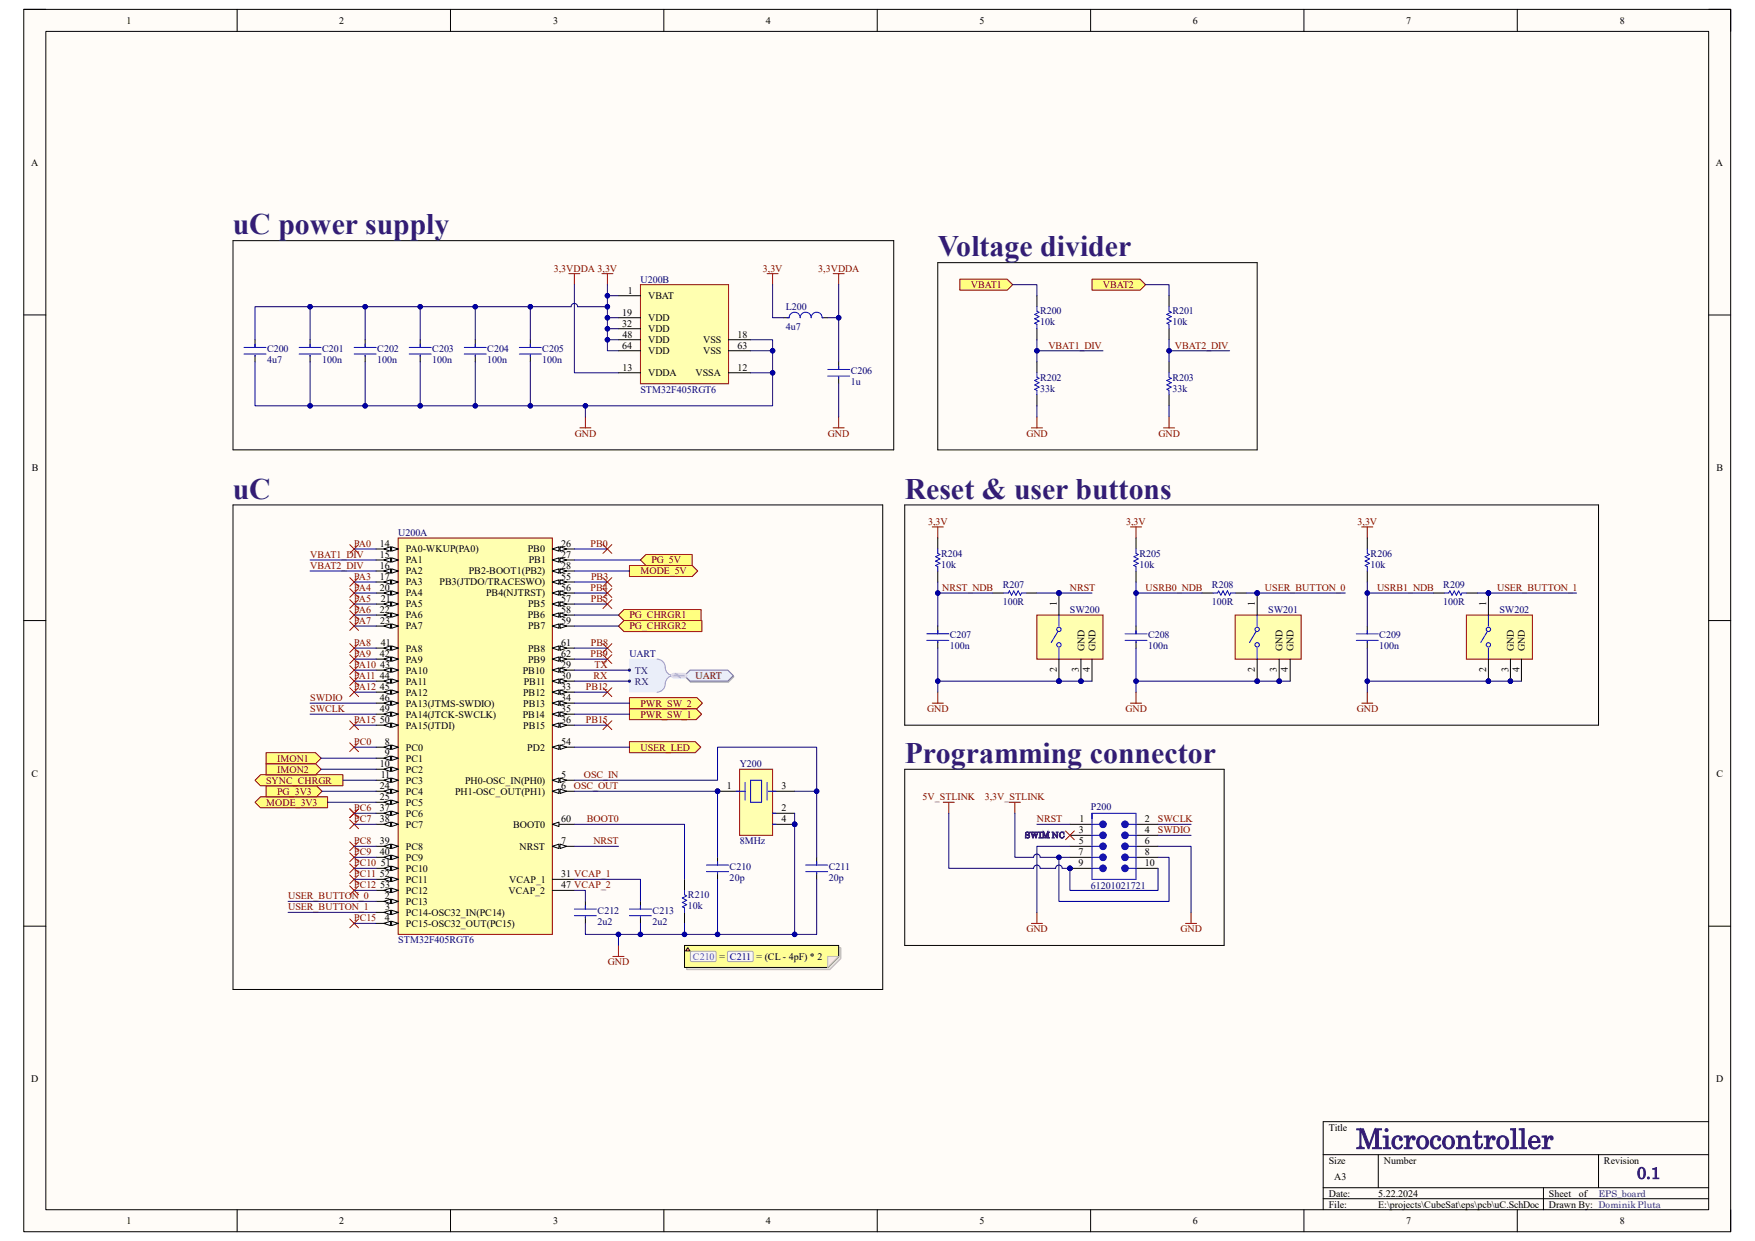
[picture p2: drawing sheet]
<svg xmlns="http://www.w3.org/2000/svg" width="297mm" height="210mm" viewBox="0 0 297 210" stroke-linecap="round" stroke-linejoin="round" font-family="sans-serif">
<defs><g id="words">
<g font-size="5" fill="#351c75">
<text x="39.4" y="39.6">uC power supply</text>
<text x="158.7" y="43.3">Voltage divider</text>
<text x="39.4" y="84.4">uC</text>
<text x="153.1" y="84.4">Reset &amp; user buttons</text>
<text x="153.1" y="129.1">Programming connector</text>
</g>
<text font-size="4.7" fill="#351c75" x="229.5" y="194.4">Microcontroller</text>
<text font-size="2.8" fill="#351c75" x="277" y="199.5">0.1</text>
<g font-size="1.7">
<text x="21.4" y="4">1</text>
<text x="57.4" y="4">2</text>
<text x="93.6" y="4">3</text>
<text x="129.6" y="4">4</text>
<text x="165.8" y="4">5</text>
<text x="201.8" y="4">6</text>
<text x="238" y="4">7</text>
<text x="274.1" y="4">8</text>
<text x="5.3" y="28">A</text>
<text x="290.4" y="28">A</text>
<text x="105.3" y="53.4">19</text>
<text x="106.3" y="49.7">1</text>
<text x="109.7" y="50.6">VBAT</text>
<text x="105.3" y="55.3">32</text>
<text x="105.3" y="59">64</text>
<text x="105.3" y="57.1">48</text>
<text x="109.7" y="54.4">VDD</text>
<text x="109.7" y="56.2">VDD</text>
<text x="109.7" y="58.1">VDD</text>
<text x="109.7" y="59.9">VDD</text>
<text x="119" y="58.1">VSS</text>
<text x="119" y="59.9">VSS</text>
<text x="124.8" y="57.1">18</text>
<text x="124.8" y="59">63</text>
<text x="105.4" y="62.7">13</text>
<text x="109.7" y="63.7">VDDA</text>
<text x="117.7" y="63.7">VSSA</text>
<text x="124.8" y="62.7">12</text>
<text x="5.4" y="79.8">B</text>
<text x="290.5" y="79.8">B</text>
<text x="64.3" y="92.5">14</text>
<text x="64.3" y="94.4">15</text>
<text x="68.7" y="93.5">PA0-WKUP(PA0)</text>
<text x="68.7" y="95.3">PA1</text>
<text x="89.3" y="93.5">PB0</text>
<text x="89.5" y="95.3">PB1</text>
<text x="95" y="92.5">26</text>
<text x="95" y="94.4">27</text>
<text x="64.3" y="96.3">16</text>
<text x="64.3" y="100">20</text>
<text x="64.3" y="98.1">17</text>
<text x="64.4" y="101.9">21</text>
<text x="68.7" y="97.2">PA2</text>
<text x="68.7" y="99.1">PA3</text>
<text x="68.7" y="100.9">PA4</text>
<text x="74.4" y="99.1">PB3(JTDO/TRACESWO)</text>
<text x="79.3" y="97.2">PB2-BOOT1(PB2)</text>
<text x="82.3" y="100.9">PB4(NJTRST)</text>
<text x="95" y="96.3">28</text>
<text x="95" y="98.1">55</text>
<text x="95" y="100">56</text>
<text x="95" y="101.9">57</text>
<text x="64.3" y="103.7">22</text>
<text x="64.3" y="105.6">23</text>
<text x="68.7" y="102.8">PA5</text>
<text x="68.7" y="104.6">PA6</text>
<text x="68.7" y="106.5">PA7</text>
<text x="89.3" y="104.6">PB6</text>
<text x="89.4" y="102.8">PB5</text>
<text x="89.4" y="106.5">PB7</text>
<text x="95" y="103.7">58</text>
<text x="95" y="105.6">59</text>
<text x="178.9" y="102.6" transform="rotate(-90 178.9 102.6)">1</text>
<text x="212.4" y="102.6" transform="rotate(-90 212.4 102.6)">1</text>
<text x="251.5" y="102.6" transform="rotate(-90 251.5 102.6)">1</text>
<text x="64.3" y="111.2">42</text>
<text x="64.3" y="113.1">43</text>
<text x="64.4" y="109.3">41</text>
<text x="68.7" y="110.3">PA8</text>
<text x="68.7" y="112.1">PA9</text>
<text x="89.4" y="110.3">PB8</text>
<text x="89.4" y="112.1">PB9</text>
<text x="95" y="113.1">29</text>
<text x="95" y="109.3">61</text>
<text x="95" y="111.2">62</text>
<text x="178.9" y="113.8" transform="rotate(-90 178.9 113.8)">2</text>
<text x="182.6" y="113.7" transform="rotate(-90 182.6 113.7)">3</text>
<text x="183.5" y="110.2" transform="rotate(-90 183.5 110.2)">GND</text>
<text x="184.4" y="113.8" transform="rotate(-90 184.4 113.8)">4</text>
<text x="185.4" y="110.2" transform="rotate(-90 185.4 110.2)">GND</text>
<text x="212.4" y="113.8" transform="rotate(-90 212.4 113.8)">2</text>
<text x="216.1" y="113.7" transform="rotate(-90 216.1 113.7)">3</text>
<text x="217" y="110.2" transform="rotate(-90 217 110.2)">GND</text>
<text x="218" y="113.8" transform="rotate(-90 218 113.8)">4</text>
<text x="218.9" y="110.2" transform="rotate(-90 218.9 110.2)">GND</text>
<text x="251.5" y="113.8" transform="rotate(-90 251.5 113.8)">2</text>
<text x="255.3" y="113.7" transform="rotate(-90 255.3 113.7)">3</text>
<text x="256.2" y="110.2" transform="rotate(-90 256.2 110.2)">GND</text>
<text x="257.1" y="113.8" transform="rotate(-90 257.1 113.8)">4</text>
<text x="258.1" y="110.2" transform="rotate(-90 258.1 110.2)">GND</text>
<text x="64.3" y="114.9">44</text>
<text x="64.3" y="118.7">46</text>
<text x="64.3" y="116.8">45</text>
<text x="68.7" y="114">PA10</text>
<text x="68.7" y="115.9">PA11</text>
<text x="68.7" y="117.7">PA12</text>
<text x="68.7" y="119.6">PA13(JTMS-SWDIO)</text>
<text x="88.5" y="114">PB10</text>
<text x="88.5" y="117.7">PB12</text>
<text x="88.6" y="119.6">PB13</text>
<text x="88.6" y="115.9">PB11</text>
<text x="95" y="114.9">30</text>
<text x="95" y="116.8">33</text>
<text x="95" y="118.7">34</text>
<text x="64.3" y="122.4">50</text>
<text x="64.3" y="120.5">49</text>
<text x="68.7" y="121.5">PA14(JTCK-SWCLK)</text>
<text x="68.7" y="123.3">PA15(JTDI)</text>
<text x="88.5" y="121.5">PB14</text>
<text x="88.6" y="123.3">PB15</text>
<text x="95" y="120.5">35</text>
<text x="95" y="122.4">36</text>
<text x="5.3" y="131.4">C</text>
<text x="64.3" y="129.8">10</text>
<text x="64.4" y="131.7">11</text>
<text x="65.1" y="128">9</text>
<text x="65.2" y="126.1">8</text>
<text x="68.7" y="127">PC0</text>
<text x="68.7" y="128.9">PC1</text>
<text x="68.7" y="130.8">PC2</text>
<text x="89.2" y="127">PD2</text>
<text x="95" y="126.1">54</text>
<text x="95" y="131.7">5</text>
<text x="290.5" y="131.4">C</text>
<text x="64.3" y="133.6">24</text>
<text x="64.3" y="135.4">25</text>
<text x="64.3" y="137.3">37</text>
<text x="68.7" y="132.6">PC3</text>
<text x="68.7" y="134.5">PC4</text>
<text x="68.7" y="136.4">PC5</text>
<text x="77" y="134.5">PH1-OSC_OUT(PH1)</text>
<text x="78.7" y="132.6">PH0-OSC_IN(PH0)</text>
<text x="95" y="133.6">6</text>
<text x="123" y="133.6">1</text>
<text x="132.2" y="137.3">2</text>
<text x="132.2" y="133.6">3</text>
<text x="64.3" y="139.1">38</text>
<text x="64.3" y="142.9">39</text>
<text x="68.7" y="138.2">PC6</text>
<text x="68.7" y="140.1">PC7</text>
<text x="68.7" y="143.8">PC8</text>
<text x="86.8" y="140.1">BOOT0</text>
<text x="87.9" y="143.8">NRST</text>
<text x="95" y="142.9">7</text>
<text x="95" y="139.1">60</text>
<text x="132.2" y="139.1">4</text>
<text x="182.6" y="141">3</text>
<text x="182.6" y="142.9">5</text>
<text x="182.7" y="139.1">1</text>
<text x="193.8" y="141">4</text>
<text x="193.8" y="139.1">2</text>
<text x="193.8" y="142.9">6</text>
<text x="64.3" y="144.7">40</text>
<text x="64.3" y="148.5">52</text>
<text x="64.4" y="146.6">51</text>
<text x="68.7" y="145.7">PC9</text>
<text x="68.7" y="147.5">PC10</text>
<text x="68.7" y="149.4">PC11</text>
<text x="86.2" y="149.4">VCAP_1</text>
<text x="95" y="148.5">31 VCAP_1</text>
<text x="182.5" y="144.7">7</text>
<text x="182.5" y="146.6">9</text>
<text x="193.8" y="144.7">8</text>
<text x="193.8" y="146.6">10</text>
<text x="64.3" y="150.3">53</text>
<text x="65.1" y="152.2">2</text>
<text x="65.1" y="155.9">4</text>
<text x="65.2" y="154.1">3</text>
<text x="68.7" y="153.1">PC13</text>
<text x="68.7" y="155">PC14-OSC32_IN(PC14)</text>
<text x="68.7" y="151.3">PC12</text>
<text x="86.1" y="151.3">VCAP_2</text>
<text x="95" y="150.3">47 VCAP_2</text>
<text x="68.7" y="156.8">PC15-OSC32_OUT(PC15)</text>
<text x="5.3" y="183.2">D</text>
<text x="290.4" y="183.2">D</text>
<text x="224.9" y="191.3">Title</text>
<text x="224.9" y="196.9">Size</text>
<text x="234.2" y="196.9">Number</text>
<text x="271.4" y="196.9">Revision</text>
<text x="224.9" y="202.5">Date:</text>
<text x="225.8" y="199.7">A3</text>
<text x="233.3" y="202.5">5.22.2024</text>
<text x="262.1" y="202.5">Sheet</text>
<text x="267.2" y="202.5">of</text>
<text x="21.4" y="207.2">1</text>
<text x="57.4" y="207.2">2</text>
<text x="93.6" y="207.2">3</text>
<text x="129.6" y="207.2">4</text>
<text x="165.8" y="207.2">5</text>
<text x="201.8" y="207.2">6</text>
<text x="224.9" y="204.4">File:</text>
<text x="233.3" y="204.4">E:\projects\CubeSat\eps\pcb\uC.SchDoc</text>
<text x="238" y="207.2">7</text>
<text x="262.1" y="204.4">Drawn By: Dominik Pluta</text>
<text x="274.1" y="207.2">8</text>
</g>
<g font-size="1.7" fill="#800000">
<text x="93.7" y="46">3,3VDDA 3,3V</text>
<text x="129.1" y="46">3,3V</text>
<text x="138.5" y="46">3,3VDDA</text>
<text x="164.3" y="48.8">VBAT1</text>
<text x="186.6" y="48.8">VBAT2</text>
<text x="177.4" y="59">VBAT1_DIV</text>
<text x="198.8" y="59">VBAT2_DIV</text>
<text x="97.3" y="73.9">GND</text>
<text x="140.1" y="73.9">GND</text>
<text x="173.7" y="73.9">GND</text>
<text x="196" y="73.9">GND</text>
<text x="157.1" y="88.8">3,3V</text>
<text x="190.6" y="88.8">3,3V</text>
<text x="229.7" y="88.8">3,3V</text>
<text x="52.5" y="94.4">VBAT1_DIV</text>
<text x="59.9" y="92.5">PA0</text>
<text x="99.9" y="92.5">PB0</text>
<text x="110.2" y="95.3">PG_5V</text>
<text x="52.5" y="96.3">VBAT2_DIV</text>
<text x="59.9" y="98.1">PA3</text>
<text x="59.9" y="100">PA4</text>
<text x="59.9" y="101.9">PA5</text>
<text x="99.9" y="100">PB4</text>
<text x="100" y="101.9">PB5</text>
<text x="100" y="98.1">PB3</text>
<text x="108.4" y="97.2">MODE_5V</text>
<text x="159.4" y="100">NRST_NDB</text>
<text x="181.1" y="100">NRST</text>
<text x="193.9" y="100">USRB0_NDB</text>
<text x="214.1" y="100">USER_BUTTON_0</text>
<text x="233" y="100">USRB1_NDB</text>
<text x="253.4" y="100">USER_BUTTON_1</text>
<text x="59.9" y="103.7">PA6</text>
<text x="59.9" y="105.6">PA7</text>
<text x="106.5" y="104.6">PG_CHRGR1</text>
<text x="106.5" y="106.5">PG_CHRGR2</text>
<text x="59.9" y="109.3">PA8</text>
<text x="59.9" y="111.2">PA9</text>
<text x="59.9" y="113.1">PA10</text>
<text x="99.9" y="111.2">PB9</text>
<text x="100" y="109.3">PB8</text>
<text x="100.6" y="113.1">TX</text>
<text x="52.5" y="118.7">SWDIO</text>
<text x="59.9" y="116.8">PA12</text>
<text x="59.9" y="114.9">PA11</text>
<text x="99.1" y="116.8">PB12</text>
<text x="100.5" y="114.9">RX</text>
<text x="108.4" y="119.6">PWR_SW_2</text>
<text x="117.7" y="114.9">UART</text>
<text x="52.5" y="120.5">SWCLK</text>
<text x="59.9" y="122.4">PA15</text>
<text x="99.1" y="122.4">PB15</text>
<text x="108.4" y="121.5">PWR_SW_1</text>
<text x="156.9" y="120.5">GND</text>
<text x="190.5" y="120.5">GND</text>
<text x="229.6" y="120.5">GND</text>
<text x="46.9" y="130.8">IMON2</text>
<text x="46.9" y="128.9">IMON1</text>
<text x="59.9" y="126.1">PC0</text>
<text x="98.8" y="131.7">OSC_IN</text>
<text x="108.4" y="127">USER_LED</text>
<text x="45" y="136.4">MODE_3V3</text>
<text x="45" y="132.6">SYNC_CHRGR</text>
<text x="46.9" y="134.5">PG_3V3</text>
<text x="59.9" y="137.3">PC6</text>
<text x="97.1" y="133.6">OSC_OUT</text>
<text x="156.1" y="135.4">5V_STLINK</text>
<text x="166.7" y="135.4">3,3V_STLINK</text>
<text x="59.9" y="139.1">PC7</text>
<text x="59.9" y="142.9">PC8</text>
<text x="99.3" y="139.1">BOOT0</text>
<text x="100.4" y="142.9">NRST</text>
<text x="175.5" y="139.1">NRST</text>
<text x="196" y="139.1">SWCLK</text>
<text x="196" y="141">SWDIO</text>
<text x="59.9" y="144.7">PC9</text>
<text x="59.9" y="146.6">PC10</text>
<text x="59.9" y="148.5">PC11</text>
<text x="48.8" y="152.2">USER_BUTTON_0</text>
<text x="48.8" y="154.1">USER_BUTTON_1</text>
<text x="59.9" y="150.3">PC12</text>
<text x="59.9" y="155.9">PC15</text>
<text x="173.7" y="157.8">GND</text>
<text x="199.8" y="157.8">GND</text>
<text x="102.9" y="163.4">GND</text>
</g>
<g font-size="1.7" fill="#000080">
<text x="108.4" y="47.8">U200B</text>
<text x="133" y="52.5">L200</text>
<text x="176" y="53.2">R200</text>
<text x="198.4" y="53.2">R201</text>
<text x="45.2" y="59.6">C200</text>
<text x="54.5" y="59.6">C201</text>
<text x="63.8" y="59.6">C202</text>
<text x="73.2" y="59.6">C203</text>
<text x="82.5" y="59.6">C204</text>
<text x="91.8" y="59.6">C205</text>
<text x="133" y="55.8">4u7</text>
<text x="176" y="55.1">10k</text>
<text x="198.4" y="55.1">10k</text>
<text x="45.2" y="61.4">4u7</text>
<text x="54.5" y="61.4">100n</text>
<text x="63.8" y="61.4">100n</text>
<text x="73.2" y="61.4">100n</text>
<text x="82.5" y="61.4">100n</text>
<text x="91.8" y="61.4">100n</text>
<text x="144" y="63.3">C206</text>
<text x="144" y="65.2">1u</text>
<text x="176" y="64.4">R202</text>
<text x="198.4" y="64.4">R203</text>
<text x="108.4" y="66.5">STM32F405RGT6</text>
<text x="176" y="66.3">33k</text>
<text x="198.4" y="66.3">33k</text>
<text x="67.4" y="90.7">U200A</text>
<text x="159.3" y="94.2">R204</text>
<text x="192.8" y="94.2">R205</text>
<text x="231.9" y="94.2">R206</text>
<text x="159.3" y="96.1">10k</text>
<text x="169.7" y="99.4">R207</text>
<text x="192.8" y="96.1">10k</text>
<text x="205.1" y="99.4">R208</text>
<text x="231.9" y="96.1">10k</text>
<text x="244.3" y="99.4">R209</text>
<text x="169.7" y="102.4">100R</text>
<text x="181.1" y="103.7">SW200</text>
<text x="205.1" y="102.4">100R</text>
<text x="214.6" y="103.7">SW201</text>
<text x="244.3" y="102.4">100R</text>
<text x="253.7" y="103.7">SW202</text>
<text x="106.5" y="111.2">UART</text>
<text x="160.7" y="108">C207</text>
<text x="160.7" y="109.9">100n</text>
<text x="194.3" y="108">C208</text>
<text x="194.3" y="109.9">100n</text>
<text x="233.4" y="108">C209</text>
<text x="233.4" y="109.9">100n</text>
<text x="125.2" y="129.8">Y200</text>
<text x="184.6" y="137.1">P200</text>
<text x="125.2" y="142.9">8MHz</text>
<text x="123.5" y="147.2">C210</text>
<text x="123.5" y="149">20p</text>
<text x="140.3" y="147.2">C211</text>
<text x="140.3" y="149">20p</text>
<text x="101.1" y="154.6">C212</text>
<text x="110.4" y="154.6">C213</text>
<text x="116.4" y="152">R210</text>
<text x="116.4" y="153.9">10k</text>
<text x="184.6" y="150.5">61201021721</text>
<text x="67.4" y="159.6">STM32F405RGT6</text>
<text x="101.1" y="156.5">2u2</text>
<text x="110.4" y="156.5">2u2</text>
</g>
<g font-size="1.7" fill="#003a70">
<text x="107.4" y="115.9">RX</text>
<text x="107.4" y="114">TX</text>
</g>
<text font-size="1.7" fill="#5050db" x="117.3" y="162.4">C210 = C211 = (CL - 4pF) * 2</text>
<text font-size="1.6" fill="#351c75" x="270.5" y="202.5">EPS_board</text>
<text font-size="1.4" fill="#351c75" x="173.4" y="141.8">SWIM NC</text>
</g></defs>
<path d="M4 1.6h288.9v206.8h-288.9z" fill-rule="evenodd" fill="#fffcf8"/>
<path d="M4 1.6h288.9v206.8h-288.9z" fill="none" stroke="#000" stroke-width=".17"/>
<path d="M7.8 5.3h281.4v199.4h-281.4z" fill-rule="evenodd" fill="#fffcf8"/>
<g fill="none" stroke="#000" stroke-width=".17">
<path d="M4 1.6h3.7M7.8 5.3h281.4v199.4h-281.4zM40.1 1.6v3.7M76.2 1.6v3.7M112.3 1.6v3.7M148.5 1.6v3.7M184.6 1.6v3.7M220.7 1.6v3.7M256.8 1.6v3.7M289.2 1.6h3.7v3.7M4 53.3h3.7M289.2 53.3h3.7"/>
<path d="M4 105h3.8M289.2 105h3.7M4 156.7h3.8M289.2 156.7h3.7M223.9 195.4h65.3M233.3 195.4v5.6M270.5 195.4v5.6M289.2 189.8h-65.3v14.9M40.1 204.7v3.7M76.2 204.7v3.7M112.4 204.7v3.7M148.5 204.7v3.7"/>
<path d="M184.6 204.7v3.7M220.7 204.7v3.7M223.9 201h65.3M223.9 202.9h65.3M256.8 204.7v3.7M261.2 201v3.7M292.9 204.7v3.7"/>
</g>
<path d="M67.4 91h26.1v67.1h-26.1z" fill-rule="evenodd" fill="#ffffb0"/>
<path d="M67.4 91h26.1v67.1h-26.1z" fill="none" stroke="#800000" stroke-width=".17"/>
<path d="M63.7 92.9h3.7" fill="none" stroke="#000" stroke-width=".17"/>
<path d="M66.3 92.5l1.1 .4-1.1 .4z" fill="#f8fcff"/>
<path d="M66.3 92.5l1.1 .4-1.1 .4z" fill="none" stroke="#000" stroke-width=".17"/>
<path d="M65 92.9l1.1-.4v.8z" fill="#f8fcff"/>
<path d="M63.7 94.8h3.7M65 92.9l1.1-.4v.8z" fill="none" stroke="#000" stroke-width=".17"/>
<path d="M66.3 94.4l1.1 .4-1.1 .3z" fill="#f8fcff"/>
<path d="M66.3 94.4l1.1 .4-1.1 .3z" fill="none" stroke="#000" stroke-width=".17"/>
<path d="M65 94.8l1.1-.4v.7z" fill="#f8fcff"/>
<path d="M63.7 96.6h3.7M65 94.8l1.1-.4v.7z" fill="none" stroke="#000" stroke-width=".17"/>
<path d="M66.3 96.3l1.1 .3-1.1 .4z" fill="#f8fcff"/>
<path d="M66.3 96.3l1.1 .3-1.1 .4z" fill="none" stroke="#000" stroke-width=".17"/>
<path d="M65 96.6l1.1-.3v.7z" fill="#f8fcff"/>
<path d="M63.7 98.5h3.7M65 96.6l1.1-.3v.7z" fill="none" stroke="#000" stroke-width=".17"/>
<path d="M66.3 98.1l1.1 .4-1.1 .4z" fill="#f8fcff"/>
<path d="M66.3 98.1l1.1 .4-1.1 .4z" fill="none" stroke="#000" stroke-width=".17"/>
<path d="M65 98.5l1.1-.4v.8z" fill="#f8fcff"/>
<path d="M65 98.5l1.1-.4v.8zM63.7 100.4h3.7" fill="none" stroke="#000" stroke-width=".17"/>
<path d="M66.3 100l1.1 .4-1.1 .3z" fill="#f8fcff"/>
<path d="M66.3 100l1.1 .4-1.1 .3z" fill="none" stroke="#000" stroke-width=".17"/>
<path d="M65 100.4l1.1-.4v.7z" fill="#f8fcff"/>
<path d="M63.7 102.2h3.7M65 100.4l1.1-.4v.7z" fill="none" stroke="#000" stroke-width=".17"/>
<path d="M66.3 101.8l1.1 .4-1.1 .4z" fill="#f8fcff"/>
<path d="M66.3 101.8l1.1 .4-1.1 .4z" fill="none" stroke="#000" stroke-width=".17"/>
<path d="M65 102.2l1.1-.4v.8z" fill="#f8fcff"/>
<path d="M63.7 104.1h3.7M65 102.2l1.1-.4v.8z" fill="none" stroke="#000" stroke-width=".17"/>
<path d="M66.3 103.7l1.1 .4-1.1 .4z" fill="#f8fcff"/>
<path d="M66.3 103.7l1.1 .4-1.1 .4z" fill="none" stroke="#000" stroke-width=".17"/>
<path d="M65 104.1l1.1-.4v.8z" fill="#f8fcff"/>
<path d="M63.7 105.9h3.7M65 104.1l1.1-.4v.8z" fill="none" stroke="#000" stroke-width=".17"/>
<path d="M66.3 105.6l1.1 .3-1.1 .4z" fill="#f8fcff"/>
<path d="M66.3 105.6l1.1 .3-1.1 .4z" fill="none" stroke="#000" stroke-width=".17"/>
<path d="M65 105.9l1.1-.3v.7z" fill="#f8fcff"/>
<path d="M93.5 92.9h3.7M65 105.9l1.1-.3v.7z" fill="none" stroke="#000" stroke-width=".17"/>
<path d="M93.5 92.9l1.1-.4v.8z" fill="#f8fcff"/>
<path d="M93.5 92.9l1.1-.4v.8z" fill="none" stroke="#000" stroke-width=".17"/>
<path d="M94.8 92.5l1.1 .4-1.1 .4z" fill="#f8fcff"/>
<path d="M93.5 94.8h3.7M94.8 92.5l1.1 .4-1.1 .4z" fill="none" stroke="#000" stroke-width=".17"/>
<path d="M93.5 94.8l1.1-.4v.7z" fill="#f8fcff"/>
<path d="M93.5 94.8l1.1-.4v.7z" fill="none" stroke="#000" stroke-width=".17"/>
<path d="M94.8 94.4l1.1 .4-1.1 .3z" fill="#f8fcff"/>
<path d="M93.5 96.6h3.7M94.8 94.4l1.1 .4-1.1 .3z" fill="none" stroke="#000" stroke-width=".17"/>
<path d="M93.5 96.6l1.1-.3v.7z" fill="#f8fcff"/>
<path d="M93.5 96.6l1.1-.3v.7z" fill="none" stroke="#000" stroke-width=".17"/>
<path d="M94.8 96.3l1.1 .3-1.1 .4z" fill="#f8fcff"/>
<path d="M94.8 96.3l1.1 .3-1.1 .4zM93.5 113.4h3.7" fill="none" stroke="#000" stroke-width=".17"/>
<path d="M93.5 113.4l1.1-.4v.8z" fill="#f8fcff"/>
<path d="M93.5 113.4l1.1-.4v.8z" fill="none" stroke="#000" stroke-width=".17"/>
<path d="M94.8 113l1.1 .4-1.1 .4z" fill="#f8fcff"/>
<path d="M93.5 115.3h3.7M94.8 113l1.1 .4-1.1 .4z" fill="none" stroke="#000" stroke-width=".17"/>
<path d="M93.5 115.3l1.1-.4v.7z" fill="#f8fcff"/>
<path d="M93.5 115.3l1.1-.4v.7z" fill="none" stroke="#000" stroke-width=".17"/>
<path d="M94.8 114.9l1.1 .4-1.1 .3z" fill="#f8fcff"/>
<path d="M93.5 117.1h3.7M94.8 114.9l1.1 .4-1.1 .3z" fill="none" stroke="#000" stroke-width=".17"/>
<path d="M93.5 117.1l1.1-.3v.7z" fill="#f8fcff"/>
<path d="M93.5 117.1l1.1-.3v.7z" fill="none" stroke="#000" stroke-width=".17"/>
<path d="M94.8 116.8l1.1 .3-1.1 .4z" fill="#f8fcff"/>
<path d="M93.5 119h3.7M94.8 116.8l1.1 .3-1.1 .4z" fill="none" stroke="#000" stroke-width=".17"/>
<path d="M93.5 119l1.1-.4v.8z" fill="#f8fcff"/>
<path d="M93.5 119l1.1-.4v.8z" fill="none" stroke="#000" stroke-width=".17"/>
<path d="M94.8 118.6l1.1 .4-1.1 .4z" fill="#f8fcff"/>
<path d="M94.8 118.6l1.1 .4-1.1 .4zM93.5 120.9h3.7" fill="none" stroke="#000" stroke-width=".17"/>
<path d="M93.5 120.9l1.1-.4v.7z" fill="#f8fcff"/>
<path d="M93.5 120.9l1.1-.4v.7z" fill="none" stroke="#000" stroke-width=".17"/>
<path d="M94.8 120.5l1.1 .4-1.1 .3z" fill="#f8fcff"/>
<path d="M93.5 122.7h3.7M94.8 120.5l1.1 .4-1.1 .3z" fill="none" stroke="#000" stroke-width=".17"/>
<path d="M93.5 122.7l1.1-.4v.8z" fill="#f8fcff"/>
<path d="M93.5 122.7l1.1-.4v.8z" fill="none" stroke="#000" stroke-width=".17"/>
<path d="M94.8 122.3l1.1 .4-1.1 .4z" fill="#f8fcff"/>
<path d="M63.7 109.7h3.7M94.8 122.3l1.1 .4-1.1 .4z" fill="none" stroke="#000" stroke-width=".17"/>
<path d="M66.3 109.3l1.1 .4-1.1 .4z" fill="#f8fcff"/>
<path d="M66.3 109.3l1.1 .4-1.1 .4z" fill="none" stroke="#000" stroke-width=".17"/>
<path d="M65 109.7l1.1-.4v.8z" fill="#f8fcff"/>
<path d="M63.7 111.5h3.7M65 109.7l1.1-.4v.8z" fill="none" stroke="#000" stroke-width=".17"/>
<path d="M66.3 111.2l1.1 .3-1.1 .4z" fill="#f8fcff"/>
<path d="M66.3 111.2l1.1 .3-1.1 .4z" fill="none" stroke="#000" stroke-width=".17"/>
<path d="M65 111.5l1.1-.3v.7z" fill="#f8fcff"/>
<path d="M63.7 113.4h3.7M65 111.5l1.1-.3v.7z" fill="none" stroke="#000" stroke-width=".17"/>
<path d="M66.3 113l1.1 .4-1.1 .4z" fill="#f8fcff"/>
<path d="M66.3 113l1.1 .4-1.1 .4z" fill="none" stroke="#000" stroke-width=".17"/>
<path d="M65 113.4l1.1-.4v.8z" fill="#f8fcff"/>
<path d="M63.7 115.3h3.7M65 113.4l1.1-.4v.8z" fill="none" stroke="#000" stroke-width=".17"/>
<path d="M66.3 114.9l1.1 .4-1.1 .3z" fill="#f8fcff"/>
<path d="M66.3 114.9l1.1 .4-1.1 .3z" fill="none" stroke="#000" stroke-width=".17"/>
<path d="M65 115.3l1.1-.4v.7z" fill="#f8fcff"/>
<path d="M63.7 117.1h3.7M65 115.3l1.1-.4v.7z" fill="none" stroke="#000" stroke-width=".17"/>
<path d="M66.3 116.8l1.1 .3-1.1 .4z" fill="#f8fcff"/>
<path d="M66.3 116.8l1.1 .3-1.1 .4z" fill="none" stroke="#000" stroke-width=".17"/>
<path d="M65 117.1l1.1-.3v.7z" fill="#f8fcff"/>
<path d="M63.7 119h3.7M65 117.1l1.1-.3v.7z" fill="none" stroke="#000" stroke-width=".17"/>
<path d="M66.3 118.6l1.1 .4-1.1 .4z" fill="#f8fcff"/>
<path d="M66.3 118.6l1.1 .4-1.1 .4z" fill="none" stroke="#000" stroke-width=".17"/>
<path d="M65 119l1.1-.4v.8z" fill="#f8fcff"/>
<path d="M65 119l1.1-.4v.8zM63.7 120.9h3.7" fill="none" stroke="#000" stroke-width=".17"/>
<path d="M66.3 120.5l1.1 .4-1.1 .3z" fill="#f8fcff"/>
<path d="M66.3 120.5l1.1 .4-1.1 .3z" fill="none" stroke="#000" stroke-width=".17"/>
<path d="M65 120.9l1.1-.4v.7z" fill="#f8fcff"/>
<path d="M63.7 122.7h3.7M65 120.9l1.1-.4v.7z" fill="none" stroke="#000" stroke-width=".17"/>
<path d="M66.3 122.3l1.1 .4-1.1 .4z" fill="#f8fcff"/>
<path d="M66.3 122.3l1.1 .4-1.1 .4z" fill="none" stroke="#000" stroke-width=".17"/>
<path d="M65 122.7l1.1-.4v.8z" fill="#f8fcff"/>
<path d="M93.5 98.5h3.7M65 122.7l1.1-.4v.8z" fill="none" stroke="#000" stroke-width=".17"/>
<path d="M93.5 98.5l1.1-.4v.8z" fill="#f8fcff"/>
<path d="M93.5 98.5l1.1-.4v.8z" fill="none" stroke="#000" stroke-width=".17"/>
<path d="M94.8 98.1l1.1 .4-1.1 .4z" fill="#f8fcff"/>
<path d="M94.8 98.1l1.1 .4-1.1 .4zM93.5 100.4h3.7" fill="none" stroke="#000" stroke-width=".17"/>
<path d="M93.5 100.4l1.1-.4v.7z" fill="#f8fcff"/>
<path d="M93.5 100.4l1.1-.4v.7z" fill="none" stroke="#000" stroke-width=".17"/>
<path d="M94.8 100l1.1 .4-1.1 .3z" fill="#f8fcff"/>
<path d="M94.8 100l1.1 .4-1.1 .3zM93.5 102.2h3.7" fill="none" stroke="#000" stroke-width=".17"/>
<path d="M93.5 102.2l1.1-.4v.8z" fill="#f8fcff"/>
<path d="M93.5 102.2l1.1-.4v.8z" fill="none" stroke="#000" stroke-width=".17"/>
<path d="M94.8 101.8l1.1 .4-1.1 .4z" fill="#f8fcff"/>
<path d="M93.5 104.1h3.7M94.8 101.8l1.1 .4-1.1 .4z" fill="none" stroke="#000" stroke-width=".17"/>
<path d="M93.5 104.1l1.1-.4v.8z" fill="#f8fcff"/>
<path d="M93.5 104.1l1.1-.4v.8z" fill="none" stroke="#000" stroke-width=".17"/>
<path d="M94.8 103.7l1.1 .4-1.1 .4z" fill="#f8fcff"/>
<path d="M93.5 105.9h3.7M94.8 103.7l1.1 .4-1.1 .4z" fill="none" stroke="#000" stroke-width=".17"/>
<path d="M93.5 105.9l1.1-.3v.7z" fill="#f8fcff"/>
<path d="M93.5 105.9l1.1-.3v.7z" fill="none" stroke="#000" stroke-width=".17"/>
<path d="M94.8 105.6l1.1 .3-1.1 .4z" fill="#f8fcff"/>
<path d="M93.5 109.7h3.7M94.8 105.6l1.1 .3-1.1 .4z" fill="none" stroke="#000" stroke-width=".17"/>
<path d="M93.5 109.7l1.1-.4v.8z" fill="#f8fcff"/>
<path d="M93.5 109.7l1.1-.4v.8z" fill="none" stroke="#000" stroke-width=".17"/>
<path d="M94.8 109.3l1.1 .4-1.1 .4z" fill="#f8fcff"/>
<path d="M93.5 111.5h3.7M94.8 109.3l1.1 .4-1.1 .4z" fill="none" stroke="#000" stroke-width=".17"/>
<path d="M93.5 111.5l1.1-.3v.7z" fill="#f8fcff"/>
<path d="M93.5 111.5l1.1-.3v.7z" fill="none" stroke="#000" stroke-width=".17"/>
<path d="M94.8 111.2l1.1 .3-1.1 .4z" fill="#f8fcff"/>
<path d="M94.8 111.2l1.1 .3-1.1 .4zM63.7 152.5h3.7" fill="none" stroke="#000" stroke-width=".17"/>
<path d="M66.3 152.2l1.1 .3-1.1 .4z" fill="#f8fcff"/>
<path d="M66.3 152.2l1.1 .3-1.1 .4z" fill="none" stroke="#000" stroke-width=".17"/>
<path d="M65 152.5l1.1-.3v.7z" fill="#f8fcff"/>
<path d="M63.7 154.4h3.7M65 152.5l1.1-.3v.7z" fill="none" stroke="#000" stroke-width=".17"/>
<path d="M66.3 154l1.1 .4-1.1 .4z" fill="#f8fcff"/>
<path d="M66.3 154l1.1 .4-1.1 .4z" fill="none" stroke="#000" stroke-width=".17"/>
<path d="M65 154.4l1.1-.4v.8z" fill="#f8fcff"/>
<path d="M63.7 156.3h3.7M65 154.4l1.1-.4v.8z" fill="none" stroke="#000" stroke-width=".17"/>
<path d="M66.3 155.9l1.1 .4-1.1 .3z" fill="#f8fcff"/>
<path d="M66.3 155.9l1.1 .4-1.1 .3z" fill="none" stroke="#000" stroke-width=".17"/>
<path d="M65 156.3l1.1-.4v.7z" fill="#f8fcff"/>
<path d="M63.7 126.4h3.7M65 156.3l1.1-.4v.7z" fill="none" stroke="#000" stroke-width=".17"/>
<path d="M66.3 126.1l1.1 .3-1.1 .4z" fill="#f8fcff"/>
<path d="M66.3 126.1l1.1 .3-1.1 .4z" fill="none" stroke="#000" stroke-width=".17"/>
<path d="M65 126.4l1.1-.3v.7z" fill="#f8fcff"/>
<path d="M63.7 128.3h3.7M65 126.4l1.1-.3v.7z" fill="none" stroke="#000" stroke-width=".17"/>
<path d="M66.3 127.9l1.1 .4-1.1 .4z" fill="#f8fcff"/>
<path d="M66.3 127.9l1.1 .4-1.1 .4z" fill="none" stroke="#000" stroke-width=".17"/>
<path d="M65 128.3l1.1-.4v.8z" fill="#f8fcff"/>
<path d="M63.7 130.2h3.7M65 128.3l1.1-.4v.8z" fill="none" stroke="#000" stroke-width=".17"/>
<path d="M66.3 129.8l1.1 .4-1.1 .4z" fill="#f8fcff"/>
<path d="M66.3 129.8l1.1 .4-1.1 .4z" fill="none" stroke="#000" stroke-width=".17"/>
<path d="M65 130.2l1.1-.4v.8z" fill="#f8fcff"/>
<path d="M63.7 132h3.7M65 130.2l1.1-.4v.8z" fill="none" stroke="#000" stroke-width=".17"/>
<path d="M66.3 131.7l1.1 .3-1.1 .4z" fill="#f8fcff"/>
<path d="M66.3 131.7l1.1 .3-1.1 .4z" fill="none" stroke="#000" stroke-width=".17"/>
<path d="M65 132l1.1-.3v.7z" fill="#f8fcff"/>
<path d="M63.7 133.9h3.7M65 132l1.1-.3v.7z" fill="none" stroke="#000" stroke-width=".17"/>
<path d="M66.3 133.5l1.1 .4-1.1 .4z" fill="#f8fcff"/>
<path d="M66.3 133.5l1.1 .4-1.1 .4z" fill="none" stroke="#000" stroke-width=".17"/>
<path d="M65 133.9l1.1-.4v.8z" fill="#f8fcff"/>
<path d="M63.7 135.8h3.7M65 133.9l1.1-.4v.8z" fill="none" stroke="#000" stroke-width=".17"/>
<path d="M66.3 135.4l1.1 .4-1.1 .3z" fill="#f8fcff"/>
<path d="M66.3 135.4l1.1 .4-1.1 .3z" fill="none" stroke="#000" stroke-width=".17"/>
<path d="M65 135.8l1.1-.4v.7z" fill="#f8fcff"/>
<path d="M63.7 137.6h3.7M65 135.8l1.1-.4v.7z" fill="none" stroke="#000" stroke-width=".17"/>
<path d="M66.3 137.3l1.1 .3-1.1 .4z" fill="#f8fcff"/>
<path d="M66.3 137.3l1.1 .3-1.1 .4z" fill="none" stroke="#000" stroke-width=".17"/>
<path d="M65 137.6l1.1-.3v.7z" fill="#f8fcff"/>
<path d="M63.7 139.5h3.7M65 137.6l1.1-.3v.7z" fill="none" stroke="#000" stroke-width=".17"/>
<path d="M66.3 139.1l1.1 .4-1.1 .4z" fill="#f8fcff"/>
<path d="M66.3 139.1l1.1 .4-1.1 .4z" fill="none" stroke="#000" stroke-width=".17"/>
<path d="M65 139.5l1.1-.4v.8z" fill="#f8fcff"/>
<path d="M65 139.5l1.1-.4v.8zM63.7 143.2h3.7" fill="none" stroke="#000" stroke-width=".17"/>
<path d="M66.3 142.8l1.1 .4-1.1 .4z" fill="#f8fcff"/>
<path d="M66.3 142.8l1.1 .4-1.1 .4z" fill="none" stroke="#000" stroke-width=".17"/>
<path d="M65 143.2l1.1-.4v.8z" fill="#f8fcff"/>
<path d="M63.7 145.1h3.7M65 143.2l1.1-.4v.8z" fill="none" stroke="#000" stroke-width=".17"/>
<path d="M66.3 144.7l1.1 .4-1.1 .4z" fill="#f8fcff"/>
<path d="M66.3 144.7l1.1 .4-1.1 .4z" fill="none" stroke="#000" stroke-width=".17"/>
<path d="M65 145.1l1.1-.4v.8z" fill="#f8fcff"/>
<path d="M63.7 146.9h3.7M65 145.1l1.1-.4v.8z" fill="none" stroke="#000" stroke-width=".17"/>
<path d="M66.3 146.6l1.1 .3-1.1 .4z" fill="#f8fcff"/>
<path d="M66.3 146.6l1.1 .3-1.1 .4z" fill="none" stroke="#000" stroke-width=".17"/>
<path d="M65 146.9l1.1-.3v.7z" fill="#f8fcff"/>
<path d="M63.7 148.8h3.7M65 146.9l1.1-.3v.7z" fill="none" stroke="#000" stroke-width=".17"/>
<path d="M66.3 148.4l1.1 .4-1.1 .4z" fill="#f8fcff"/>
<path d="M66.3 148.4l1.1 .4-1.1 .4z" fill="none" stroke="#000" stroke-width=".17"/>
<path d="M65 148.8l1.1-.4v.8z" fill="#f8fcff"/>
<path d="M63.7 150.7h3.7M65 148.8l1.1-.4v.8z" fill="none" stroke="#000" stroke-width=".17"/>
<path d="M66.3 150.3l1.1 .4-1.1 .4z" fill="#f8fcff"/>
<path d="M66.3 150.3l1.1 .4-1.1 .4z" fill="none" stroke="#000" stroke-width=".17"/>
<path d="M65 150.7l1.1-.4v.8z" fill="#f8fcff"/>
<path d="M93.5 126.4h3.7M65 150.7l1.1-.4v.8z" fill="none" stroke="#000" stroke-width=".17"/>
<path d="M93.5 126.4l1.1-.3v.7z" fill="#f8fcff"/>
<path d="M93.5 126.4l1.1-.3v.7z" fill="none" stroke="#000" stroke-width=".17"/>
<path d="M94.8 126.1l1.1 .3-1.1 .4z" fill="#f8fcff"/>
<path d="M93.5 132h3.7M94.8 126.1l1.1 .3-1.1 .4z" fill="none" stroke="#000" stroke-width=".17"/>
<path d="M93.5 132l1.1-.3v.7z" fill="#f8fcff"/>
<path d="M93.5 132l1.1-.3v.7z" fill="none" stroke="#000" stroke-width=".17"/>
<path d="M94.8 131.7l1.1 .3-1.1 .4z" fill="#f8fcff"/>
<path d="M93.5 133.9h3.7M94.8 131.7l1.1 .3-1.1 .4z" fill="none" stroke="#000" stroke-width=".17"/>
<path d="M93.5 133.9l1.1-.4v.8z" fill="#f8fcff"/>
<path d="M93.5 133.9l1.1-.4v.8z" fill="none" stroke="#000" stroke-width=".17"/>
<path d="M94.8 133.5l1.1 .4-1.1 .4z" fill="#f8fcff"/>
<path d="M94.8 133.5l1.1 .4-1.1 .4zM93.5 143.2h3.7" fill="none" stroke="#000" stroke-width=".17"/>
<path d="M93.5 143.2l1.1-.4v.8z" fill="#f8fcff"/>
<path d="M93.5 143.2l1.1-.4v.8z" fill="none" stroke="#000" stroke-width=".17"/>
<path d="M94.8 142.8l1.1 .4-1.1 .4z" fill="#f8fcff"/>
<path d="M93.5 139.5h3.7M93.5 148.8h3.7M93.5 150.7h3.7M94.8 142.8l1.1 .4-1.1 .4z" fill="none" stroke="#000" stroke-width=".17"/>
<path d="M93.5 139.5l1.1-.4v.8z" fill="#f8fcff"/>
<path d="M93.5 139.5l1.1-.4v.8z" fill="none" stroke="#000" stroke-width=".17"/>
<path d="M108.4 48.2h14.9v16.7h-14.9z" fill-rule="evenodd" fill="#ffffb0"/>
<path d="M96.3 46.3h1.8M97.2 46.3v1.9M101.9 46.3h1.8M102.8 46.3v1.9M108.4 48.2h14.9v16.7h-14.9zM129.8 46.3h1.9M130.8 46.3v1.9M141 46.3h1.9M141.9 46.3v1.9" fill="none" stroke="#800000" stroke-width=".17"/>
<g fill="none" stroke="#000" stroke-width=".17">
<path d="M39.4 40.7v35.4h111.9v-35.4h-111.9M43.2 57.5v1.3M104.7 50h3.7M104.7 57.5h3.7M104.7 53.8h3.7M104.7 55.6h3.7M104.7 59.4h3.7M123.3 57.5h3.7M123.3 59.4h3.7M132.6 53.8h.9M139.1 53.8h1M43.2 60.1v1.1"/>
<path d="M104.7 63.1h3.7M123.3 63.1h3.7M141.9 61.2v1.3M141.9 63.8v1.1M39.4 85.4h110v82h-110zM99.1 152.5v1.3M99.1 155.2v1.1M108.4 152.5v1.3M108.4 155.2v1.1M121.4 145.1v1.3M121.4 147.7v1.1M138.2 145.1v1.3"/>
<path d="M138.2 147.7v1.1"/>
</g>
<g fill="none" stroke="#00f" stroke-width=".17">
<path d="M41.3 58.8h3.7M41.3 59.9h3.7M43.2 58.2v.6M133.2 53.8h.3a.93 .93 0 0 1 1-1 .93 .93 0 0 1 .9 1M135.4 53.8a.93 .93 0 0 1 .9-1 .93 .93 0 0 1 1 1M139.3 53.8h-.2a.93 .93 0 0 0-.9-1 .93 .93 0 0 0-.9 1M43.2 60.1v.2M140.1 62.5h3.7M140.1 63.6h3.7M141.9 62v.5M141.9 63.8v.2M97.2 153.8h3.7"/>
<path d="M97.2 155h3.7M99.1 153.3v.5M99.1 155.2v.1M106.5 153.8h3.8M106.5 155h3.8M108.4 153.3v.5M108.4 155.2v.1M119.6 146.4h3.7M119.6 147.5h3.7M121.4 145.8v.6M121.4 147.7v.2M136.3 146.4h3.8"/>
<path d="M136.3 147.5h3.8M138.2 145.8v.6M138.2 147.7v.2"/>
</g>
<circle cx="179.2" cy="100.4" r=".37" fill="#000080"/>
<circle cx="179.2" cy="100.4" r=".37" fill="none" stroke="#000080" stroke-width=".17"/>
<circle cx="179.2" cy="115.3" r=".37" fill="#000080"/>
<circle cx="179.2" cy="115.3" r=".37" fill="none" stroke="#000080" stroke-width=".17"/>
<circle cx="182.9" cy="115.3" r=".37" fill="#000080"/>
<circle cx="182.9" cy="115.3" r=".37" fill="none" stroke="#000080" stroke-width=".17"/>
<path d="M175.5 104.1h11.2v7.4h-11.2z" fill-rule="evenodd" fill="#ffffb0"/>
<path d="M175.5 104.1h11.2v7.4h-11.2z" fill="none" stroke="#800000" stroke-width=".17"/>
<g fill="none" stroke="#00f" stroke-width=".17">
<path d="M179 106.9l-1.1 1.8M179.2 104.1v1.8M179.2 109.7v1.8"/>
<circle cx="179.2" cy="109.1" r=".37"/>
<circle cx="179.2" cy="106.5" r=".37"/>
</g>
<path d="M179.2 100.4v3.7" fill="none" stroke="#000" stroke-width=".17"/>
<circle cx="179.2" cy="100.4" r=".37" fill="#000080"/>
<circle cx="179.2" cy="100.4" r=".37" fill="none" stroke="#000080" stroke-width=".17"/>
<path d="M179.2 111.5v3.8" fill="none" stroke="#000" stroke-width=".17"/>
<circle cx="179.2" cy="115.3" r=".37" fill="#000080"/>
<circle cx="179.2" cy="115.3" r=".37" fill="none" stroke="#000080" stroke-width=".17"/>
<path d="M182.9 111.5v3.8" fill="none" stroke="#000" stroke-width=".17"/>
<circle cx="182.9" cy="115.3" r=".37" fill="#000080"/>
<circle cx="182.9" cy="115.3" r=".37" fill="none" stroke="#000080" stroke-width=".17"/>
<path d="M168 100.4h1.9M173.6 100.4h1.9M184.8 111.5v3.8" fill="none" stroke="#000" stroke-width=".17"/>
<path d="M157.8 89.2h1.8M158.7 89.2v1.8" fill="none" stroke="#800000" stroke-width=".17"/>
<path d="M169.9 100.4h.7l.2-.4 .4 .7 .4-.7 .3 .7 .4-.7 .4 .7 .2-.3h.7" fill="none" stroke="#00f" stroke-width=".17"/>
<circle cx="212.8" cy="100.4" r=".37" fill="#000080"/>
<circle cx="212.8" cy="100.4" r=".37" fill="none" stroke="#000080" stroke-width=".17"/>
<circle cx="212.8" cy="115.3" r=".37" fill="#000080"/>
<circle cx="212.8" cy="115.3" r=".37" fill="none" stroke="#000080" stroke-width=".17"/>
<circle cx="216.5" cy="115.3" r=".37" fill="#000080"/>
<circle cx="216.5" cy="115.3" r=".37" fill="none" stroke="#000080" stroke-width=".17"/>
<path d="M209 104.1h11.2v7.4h-11.2z" fill-rule="evenodd" fill="#ffffb0"/>
<path d="M209 104.1h11.2v7.4h-11.2z" fill="none" stroke="#800000" stroke-width=".17"/>
<g fill="none" stroke="#00f" stroke-width=".17">
<path d="M212.6 106.9l-1.1 1.8M212.8 104.1v1.8M212.8 109.7v1.8"/>
<circle cx="212.8" cy="109.1" r=".37"/>
<circle cx="212.8" cy="106.5" r=".37"/>
</g>
<path d="M212.8 100.4v3.7" fill="none" stroke="#000" stroke-width=".17"/>
<circle cx="212.8" cy="100.4" r=".37" fill="#000080"/>
<circle cx="212.8" cy="100.4" r=".37" fill="none" stroke="#000080" stroke-width=".17"/>
<path d="M212.8 111.5v3.8" fill="none" stroke="#000" stroke-width=".17"/>
<circle cx="212.8" cy="115.3" r=".37" fill="#000080"/>
<circle cx="212.8" cy="115.3" r=".37" fill="none" stroke="#000080" stroke-width=".17"/>
<path d="M216.5 111.5v3.8" fill="none" stroke="#000" stroke-width=".17"/>
<circle cx="216.5" cy="115.3" r=".37" fill="#000080"/>
<circle cx="216.5" cy="115.3" r=".37" fill="none" stroke="#000080" stroke-width=".17"/>
<path d="M218.3 111.5v3.8" fill="none" stroke="#000" stroke-width=".17"/>
<path d="M191.3 89.2h1.9M192.3 89.2v1.8" fill="none" stroke="#800000" stroke-width=".17"/>
<circle cx="251.9" cy="100.4" r=".37" fill="#000080"/>
<circle cx="251.9" cy="100.4" r=".37" fill="none" stroke="#000080" stroke-width=".17"/>
<circle cx="251.9" cy="115.3" r=".37" fill="#000080"/>
<circle cx="251.9" cy="115.3" r=".37" fill="none" stroke="#000080" stroke-width=".17"/>
<circle cx="255.6" cy="115.3" r=".37" fill="#000080"/>
<circle cx="255.6" cy="115.3" r=".37" fill="none" stroke="#000080" stroke-width=".17"/>
<path d="M248.2 104.1h11.1v7.4h-11.1z" fill-rule="evenodd" fill="#ffffb0"/>
<path d="M248.2 104.1h11.1v7.4h-11.1z" fill="none" stroke="#800000" stroke-width=".17"/>
<g fill="none" stroke="#00f" stroke-width=".17">
<path d="M251.7 106.9l-1.1 1.8M251.9 104.1v1.8M251.9 109.7v1.8"/>
<circle cx="251.9" cy="106.5" r=".37"/>
<circle cx="251.9" cy="109.1" r=".37"/>
</g>
<path d="M251.9 100.4v3.7" fill="none" stroke="#000" stroke-width=".17"/>
<circle cx="251.9" cy="100.4" r=".37" fill="#000080"/>
<circle cx="251.9" cy="100.4" r=".37" fill="none" stroke="#000080" stroke-width=".17"/>
<path d="M251.9 111.5v3.8" fill="none" stroke="#000" stroke-width=".17"/>
<circle cx="251.9" cy="115.3" r=".37" fill="#000080"/>
<circle cx="251.9" cy="115.3" r=".37" fill="none" stroke="#000080" stroke-width=".17"/>
<path d="M255.6 111.5v3.8" fill="none" stroke="#000" stroke-width=".17"/>
<circle cx="255.6" cy="115.3" r=".37" fill="#000080"/>
<circle cx="255.6" cy="115.3" r=".37" fill="none" stroke="#000080" stroke-width=".17"/>
<path d="M153.1 85.4h117.4v37.3h-117.4zM257.5 111.5v3.8M115.8 148.8v1.9M115.8 154.4v1.9" fill="none" stroke="#000" stroke-width=".17"/>
<path d="M230.5 89.2h1.8M231.4 89.2v1.8" fill="none" stroke="#800000" stroke-width=".17"/>
<path d="M115.8 150.7v.7l.4 .2-.7 .4 .7 .4-.7 .3 .7 .4-.7 .4 .3 .2v.7" fill="none" stroke="#00f" stroke-width=".17"/>
<circle cx="181.1" cy="146.9" r=".37" fill="#000080"/>
<circle cx="181.1" cy="146.9" r=".37" fill="none" stroke="#000080" stroke-width=".17"/>
<path d="M181.1 139.5h3.7M181.1 141.4h3.7" fill="none" stroke="#000" stroke-width=".17"/>
<path d="M184.8 141.4h1.3" fill="none" stroke="#00f" stroke-width=".17"/>
<circle cx="186.7" cy="141.4" r=".56" fill="#00f"/>
<g fill="none" stroke="#00f" stroke-width=".17">
<path d="M184.8 139.5h1.3M191 141.4h1.3"/>
<circle cx="186.7" cy="141.4" r=".56"/>
</g>
<path d="M192.3 139.5h3.7M192.3 141.4h3.7" fill="none" stroke="#000" stroke-width=".17"/>
<circle cx="190.4" cy="141.4" r=".56" fill="#00f"/>
<g fill="none" stroke="#00f" stroke-width=".17">
<path d="M191 139.5h1.3"/>
<circle cx="190.4" cy="141.4" r=".56"/>
</g>
<circle cx="190.4" cy="139.5" r=".56" fill="#00f"/>
<g fill="none" stroke="#00f" stroke-width=".17">
<path d="M184.8 143.2h1.3"/>
<circle cx="190.4" cy="139.5" r=".56"/>
</g>
<path d="M181.1 143.2h3.7M192.3 143.2h3.7" fill="none" stroke="#000" stroke-width=".17"/>
<circle cx="186.7" cy="143.2" r=".56" fill="#00f"/>
<g fill="none" stroke="#00f" stroke-width=".17">
<path d="M191 143.2h1.3"/>
<circle cx="186.7" cy="143.2" r=".56"/>
</g>
<circle cx="190.4" cy="143.2" r=".56" fill="#00f"/>
<g fill="none" stroke="#00f" stroke-width=".17">
<path d="M184.8 145.1h1.3"/>
<circle cx="190.4" cy="143.2" r=".56"/>
</g>
<path d="M181.1 145.1h3.7M192.3 145.1h3.7" fill="none" stroke="#000" stroke-width=".17"/>
<circle cx="186.7" cy="145.1" r=".56" fill="#00f"/>
<g fill="none" stroke="#00f" stroke-width=".17">
<path d="M191 145.1h1.3"/>
<circle cx="186.7" cy="145.1" r=".56"/>
</g>
<circle cx="190.4" cy="145.1" r=".56" fill="#00f"/>
<circle cx="190.4" cy="145.1" r=".56" fill="none" stroke="#00f" stroke-width=".17"/>
<path d="M181.1 146.9h3.7" fill="none" stroke="#000" stroke-width=".17"/>
<circle cx="181.1" cy="146.9" r=".37" fill="#000080"/>
<circle cx="181.1" cy="146.9" r=".37" fill="none" stroke="#000080" stroke-width=".17"/>
<path d="M192.3 146.9h3.7" fill="none" stroke="#000" stroke-width=".17"/>
<path d="M184.8 146.9h1.3" fill="none" stroke="#00f" stroke-width=".17"/>
<circle cx="186.7" cy="146.9" r=".56" fill="#00f"/>
<g fill="none" stroke="#00f" stroke-width=".17">
<path d="M191 146.9h1.3"/>
<circle cx="186.7" cy="146.9" r=".56"/>
</g>
<circle cx="190.4" cy="146.9" r=".56" fill="#00f"/>
<g fill="none" stroke="#00f" stroke-width=".17">
<path d="M184.8 137.6h7.5v11.2h-7.5z"/>
<circle cx="190.4" cy="146.9" r=".56"/>
</g>
<circle cx="186.7" cy="139.5" r=".56" fill="#00f"/>
<circle cx="186.7" cy="139.5" r=".56" fill="none" stroke="#00f" stroke-width=".17"/>
<path d="M159.6 135.8h1.9M160.6 135.8v1.8M170.8 135.8h1.9M171.8 135.8v1.8" fill="none" stroke="#800000" stroke-width=".17"/>
<path d="M180.3 140.6l1.5 1.5M181.8 140.6l-1.5 1.5" fill="none" stroke="#f00" stroke-width=".17"/>
<path d="M153.1 130.2h54.1v29.8" fill="none" stroke="#000" stroke-width=".17"/>
<circle cx="121.4" cy="133.9" r=".37" fill="#000080"/>
<circle cx="121.4" cy="133.9" r=".37" fill="none" stroke="#000080" stroke-width=".17"/>
<circle cx="134.5" cy="139.5" r=".37" fill="#000080"/>
<circle cx="134.5" cy="139.5" r=".37" fill="none" stroke="#000080" stroke-width=".17"/>
<path d="M121.4 133.9h3.8" fill="none" stroke="#000" stroke-width=".17"/>
<circle cx="121.4" cy="133.9" r=".37" fill="#000080"/>
<circle cx="121.4" cy="133.9" r=".37" fill="none" stroke="#000080" stroke-width=".17"/>
<path d="M130.8 137.6h3.7M130.8 133.9h3.7M130.8 139.5h3.7" fill="none" stroke="#000" stroke-width=".17"/>
<circle cx="134.5" cy="139.5" r=".37" fill="#000080"/>
<circle cx="134.5" cy="139.5" r=".37" fill="none" stroke="#000080" stroke-width=".17"/>
<path d="M125.2 130.2h5.6v11.2h-5.6z" fill-rule="evenodd" fill="#ffffb0"/>
<g fill="none" stroke="#800000" stroke-width=".17">
<path d="M98.1 72.4h1.9M99.1 70.5v1.9M141 72.4h1.9M141.9 70.5v1.9M157.8 119h1.8M158.7 117.1v1.9M191.3 119h1.9M192.3 117.1v1.9M230.5 119h1.8M231.4 117.1v1.9M125.2 130.2h5.6v11.2h-5.6zM104.7 160v1.9"/>
<path d="M174.6 156.3h1.8M175.5 154.4v1.9M200.6 156.3h1.9M201.6 154.4v1.9M103.7 161.9h1.9"/>
</g>
<path d="M175.5 51.9v.8l.4 .1-.8 .4 .8 .4-.8 .4 .8 .3-.8 .4 .4 .2v.7M175.5 63.1v.7l.4 .2-.8 .4 .8 .4-.8 .3 .8 .4-.8 .4 .4 .2v.7M124.6 133.9h1.5M126.1 132.4v3M127 132h1.9v3.8h-1.9zM129.8 132.4v3M130 133.9h1.3M130.8 137.6h.5M130.8 139.5h.5" fill="none" stroke="#00f" stroke-width=".17"/>
<path d="M175.5 50v1.9M175.5 55.6v1.9M175.5 61.2v1.9M175.5 66.8v1.9M153.1 130.2v29.8h54.1" fill="none" stroke="#000" stroke-width=".17"/>
<g fill="none" stroke="#f00" stroke-width=".17">
<path d="M59.2 92.2l1.5 1.5M59.2 97.8l1.5 1.4M59.2 99.6l1.5 1.5M60.7 92.2l-1.5 1.5M60.7 97.8l-1.5 1.4M60.7 99.6l-1.5 1.5M59.2 101.5l1.5 1.5M59.2 103.3l1.5 1.5M59.2 105.2l1.5 1.5M59.2 108.9l1.5 1.5M59.2 110.8l1.5 1.5M59.2 112.7l1.5 1.5"/>
<path d="M59.2 114.5l1.5 1.5M59.2 116.4l1.5 1.5M60.7 101.5l-1.5 1.5M60.7 103.3l-1.5 1.5M60.7 105.2l-1.5 1.5M60.7 108.9l-1.5 1.5M60.7 110.8l-1.5 1.5M60.7 112.7l-1.5 1.5M60.7 114.5l-1.5 1.5M60.7 116.4l-1.5 1.5M102 108.9l1.5 1.5M102 110.8l1.5 1.5"/>
<path d="M102 116.4l1.5 1.5M103.5 108.9l-1.5 1.5M103.5 110.8l-1.5 1.5M103.5 116.4l-1.5 1.5M59.2 122l1.5 1.5M59.2 125.7l1.5 1.5M59.2 136.9l1.5 1.5M59.2 138.8l1.5 1.4M60.7 122l-1.5 1.5M60.7 125.7l-1.5 1.5M60.7 136.9l-1.5 1.5M60.7 138.8l-1.5 1.4"/>
<path d="M102 122l1.5 1.5M103.5 122l-1.5 1.5M59.2 142.5l1.5 1.5M59.2 144.3l1.5 1.5M59.2 146.2l1.5 1.5M59.2 148.1l1.5 1.5M59.2 149.9l1.5 1.5M59.2 155.5l1.5 1.5M60.7 142.5l-1.5 1.5M60.7 144.3l-1.5 1.5M60.7 146.2l-1.5 1.5M60.7 148.1l-1.5 1.5"/>
<path d="M60.7 149.9l-1.5 1.5M60.7 155.5l-1.5 1.5"/>
</g>
<path d="M162.4 47.2h8l1 1-1 .9h-8z" fill-rule="evenodd" fill="#ffff80"/>
<path d="M162.4 47.2h8l1 1-1 .9h-8zM174.6 72.4h1.8M175.5 70.5v1.9" fill="none" stroke="#800000" stroke-width=".17"/>
<path d="M197.8 50v1.9M197.8 55.6v1.9M197.8 61.2v1.9M197.8 66.8v1.9" fill="none" stroke="#000" stroke-width=".17"/>
<path d="M197.8 51.9v.8l.4 .1-.7 .4 .7 .4-.7 .4 .7 .3-.7 .4 .3 .2v.7M197.8 63.1v.7l.4 .2-.7 .4 .7 .4-.7 .3 .7 .4-.7 .4 .3 .2v.7" fill="none" stroke="#00f" stroke-width=".17"/>
<path d="M184.8 47.2h8.1l1 1-1 .9h-8.1z" fill-rule="evenodd" fill="#ffff80"/>
<path d="M184.8 47.2h8.1l1 1-1 .9h-8.1zM196.9 72.4h1.9M197.8 70.5v1.9" fill="none" stroke="#800000" stroke-width=".17"/>
<path d="M106.5 125.5h11.2l.9 .9-.9 1h-11.2z" fill-rule="evenodd" fill="#ffff80"/>
<path d="M106.5 125.5h11.2l.9 .9-.9 1h-11.2z" fill="none" stroke="#800000" stroke-width=".17"/>
<path d="M102 99.6l1.5 1.5M102 97.8l1.5 1.4M102 92.2l1.5 1.5M103.5 99.6l-1.5 1.5M103.5 97.8l-1.5 1.4M103.5 92.2l-1.5 1.5M102 101.5l1.5 1.5M103.5 101.5l-1.5 1.5" fill="none" stroke="#f00" stroke-width=".17"/>
<path d="M106.5 95.7h10.7l.9 .9-.9 1h-10.7z" fill-rule="evenodd" fill="#ffff80"/>
<path d="M106.5 95.7h10.7l.9 .9-.9 1h-10.7z" fill="none" stroke="#800000" stroke-width=".17"/>
<path d="M108.4 94.8l.9-1h7.8v1.9h-7.8z" fill-rule="evenodd" fill="#ffff80"/>
<path d="M108.4 94.8l.9-1h7.8v1.9h-7.8z" fill="none" stroke="#800000" stroke-width=".17"/>
<path d="M44.1 134.8h11.3v1.9h-11.3l-.9-.9z" fill-rule="evenodd" fill="#ffff80"/>
<path d="M44.1 134.8h11.3v1.9h-11.3l-.9-.9z" fill="none" stroke="#800000" stroke-width=".17"/>
<path d="M45 133h8.6l.9 .9-.9 .9h-8.6z" fill-rule="evenodd" fill="#ffff80"/>
<path d="M45 133h8.6l.9 .9-.9 .9h-8.6z" fill="none" stroke="#800000" stroke-width=".17"/>
<path d="M104.7 104.1l.9-.9h13.1v1.8h-13.1z" fill-rule="evenodd" fill="#ffff80"/>
<path d="M104.7 104.1l.9-.9h13.1v1.8h-13.1z" fill="none" stroke="#800000" stroke-width=".17"/>
<path d="M43.2 132l.9-.9h13.9v1.9h-13.9z" fill-rule="evenodd" fill="#ffff80"/>
<path d="M43.2 132l.9-.9h13.9v1.9h-13.9z" fill="none" stroke="#800000" stroke-width=".17"/>
<path d="M104.7 105.9l.9-.9h13.2v1.9h-13.2z" fill-rule="evenodd" fill="#ffff80"/>
<path d="M104.7 105.9l.9-.9h13.2v1.9h-13.2z" fill="none" stroke="#800000" stroke-width=".17"/>
<path d="M45 129.2h8.4l.9 1-.9 .9h-8.4z" fill-rule="evenodd" fill="#ffff80"/>
<path d="M45 129.2h8.4l.9 1-.9 .9h-8.4z" fill="none" stroke="#800000" stroke-width=".17"/>
<path d="M45 127.4h8.4l.9 .9-.9 .9h-8.4z" fill-rule="evenodd" fill="#ffff80"/>
<path d="M45 127.4h8.4l.9 .9-.9 .9h-8.4z" fill="none" stroke="#800000" stroke-width=".17"/>
<path d="M158.7 76.1v-31.7h54.1v31.7h-54.1" fill="none" stroke="#000" stroke-width=".17"/>
<path d="M106.5 111.5h4.7a1.44 1.44 0 0 1 1.4 1.8l.3 .6 .7 .4-.7 .5-.3 .6a1.44 1.44 0 0 1-1.4 1.7h-4.7z" fill-rule="evenodd" fill="#edf2fb"/>
<path d="M106.5 111.5h4.7a1.44 1.44 0 0 1 1.4 1.8l.3 .6 .7 .4-.7 .5-.3 .6a1.44 1.44 0 0 1-1.4 1.7h-4.7z" fill="none" stroke="#edf2fb" stroke-width=".17"/>
<path d="M111.2 111.5a1.58 1.58 0 0 1 1.5 1.9 1.4 1.4 0 0 0 1.3 .9 1.58 1.58 0 0 0-1.5 1.9 1.4 1.4 0 0 1-1.3 .9" fill="none" stroke="#8f9ec9" stroke-width=".17"/>
<circle cx="106.5" cy="115.3" r=".19" fill="#003a70"/>
<circle cx="106.5" cy="115.3" r=".19" fill="none" stroke="#003a70" stroke-width=".17"/>
<circle cx="106.5" cy="113.4" r=".19" fill="#003a70"/>
<circle cx="106.5" cy="113.4" r=".19" fill="none" stroke="#003a70" stroke-width=".17"/>
<path d="M115.9 114.5l1-.9h6.4l.9 .9-.9 1h-6.4z" fill-rule="evenodd" fill="#bac0ca"/>
<path d="M115.9 114.5l1-.9h6.4l.9 .9-.9 1h-6.4z" fill="none" stroke="#a6acb6" stroke-width=".17"/>
<path d="M116.8 113.4h6.4l.9 .9-.9 1h-6.4l-1-1z" fill-rule="evenodd" fill="#d5e4ff"/>
<path d="M116.8 113.4h6.4l.9 .9-.9 1h-6.4l-1-1z" fill="none" stroke="#71809b" stroke-width=".17"/>
<path d="M106.5 119.9h11.3l.9 1-.9 .9h-11.3z" fill-rule="evenodd" fill="#ffff80"/>
<path d="M106.5 119.9h11.3l.9 1-.9 .9h-11.3z" fill="none" stroke="#800000" stroke-width=".17"/>
<path d="M106.5 118.1h11.4l1 .9-1 .9h-11.4z" fill-rule="evenodd" fill="#ffff80"/>
<path d="M106.5 118.1h11.4l1 .9-1 .9h-11.4z" fill="none" stroke="#800000" stroke-width=".17"/>
<g fill="none" stroke="#000" stroke-width=".17">
<path d="M52.5 57.5v1.3M61.8 57.5v1.3M71.1 57.5v1.3M80.4 57.5v1.3M89.8 57.5v1.3M52.5 60.1v1.1M61.8 60.1v1.1M71.1 60.1v1.1M80.4 60.1v1.1M89.8 60.1v1.1M158.7 91v1.9M158.7 96.6v1.9"/>
<path d="M192.3 91v1.9M192.3 96.6v1.9M231.4 91v1.9M231.4 96.6v1.9M158.7 105.9v1.4M158.7 108.6v1.1M192.3 105.9v1.4M192.3 108.6v1.1M203.4 100.4h1.9M209 100.4h1.9M231.4 105.9v1.4M231.4 108.6v1.1"/>
<path d="M242.6 100.4h1.8M248.2 100.4h1.8"/>
</g>
<g fill="none" stroke="#00f" stroke-width=".17">
<path d="M50.6 58.8h3.7M50.6 59.9h3.7M52.5 58.2v.6M59.9 58.8h3.8M59.9 59.9h3.8M61.8 58.2v.6M69.3 58.8h3.7M69.3 59.9h3.7M71.1 58.2v.6M78.6 58.8h3.7M78.6 59.9h3.7M80.4 58.2v.6"/>
<path d="M87.9 58.8h3.7M87.9 59.9h3.7M89.8 58.2v.6M52.5 60.1v.2M61.8 60.1v.2M71.1 60.1v.2M80.4 60.1v.2M89.8 60.1v.2M158.7 92.9v.8l.4 .1-.8 .4 .8 .4-.8 .4 .8 .3-.8 .4 .4 .2v.7M192.3 92.9v.8l.3 .1-.7 .4 .7 .4-.7 .4 .7 .3-.7 .4 .4 .2v.7M231.4 92.9v.8l.4 .1-.8 .4 .8 .4-.8 .4 .8 .3-.8 .4 .4 .2v.7M156.8 107.3h3.8"/>
<path d="M156.8 108.4h3.8M158.7 106.7v.6M158.7 108.6v.1M190.4 107.3h3.7M190.4 108.4h3.7M192.3 106.7v.6M192.3 108.6v.1M205.3 100.4h.7l.2-.4 .4 .7 .4-.7 .3 .7 .4-.7 .4 .7 .2-.3h.7M229.5 107.3h3.8M229.5 108.4h3.8M231.4 106.7v.6M231.4 108.6v.1"/>
<path d="M244.4 100.4h.8l.2-.4 .3 .7 .4-.7 .4 .7 .4-.7 .3 .7 .2-.3h.8"/>
</g>
<path d="M97.2 150.7h1.9v1.8M97.2 148.8h11.2v3.7M104.7 158.1v1.9" fill="none" stroke="#000080" stroke-width=".17"/>
<circle cx="104.7" cy="158.1" r=".37" fill="#000080"/>
<g fill="none" stroke="#000080" stroke-width=".17">
<path d="M102.8 57.5h1.9M59.9 115.3h3.8M59.9 117.1h3.8"/>
<circle cx="104.7" cy="158.1" r=".37"/>
</g>
<circle cx="102.8" cy="57.5" r=".37" fill="#000080"/>
<g fill="none" stroke="#000080" stroke-width=".17">
<path d="M102.8 48.2v1.8"/>
<circle cx="102.8" cy="57.5" r=".37"/>
</g>
<circle cx="102.8" cy="50" r=".37" fill="#000080"/>
<g fill="none" stroke="#000080" stroke-width=".17">
<path d="M127 59.4h3.8"/>
<circle cx="102.8" cy="50" r=".37"/>
</g>
<circle cx="130.8" cy="59.4" r=".37" fill="#000080"/>
<g fill="none" stroke="#000080" stroke-width=".17">
<path d="M99.1 68.7v1.8"/>
<circle cx="130.8" cy="59.4" r=".37"/>
</g>
<circle cx="99.1" cy="68.7" r=".37" fill="#000080"/>
<g fill="none" stroke="#000080" stroke-width=".17">
<path d="M97.2 48.2v14.9h7.5M130.8 48.2v5.6h1.8M140.1 53.8h1.8M141.9 64.9v5.6"/>
<circle cx="99.1" cy="68.7" r=".37"/>
</g>
<circle cx="141.9" cy="53.8" r=".37" fill="#000080"/>
<g fill="none" stroke="#000080" stroke-width=".17">
<path d="M97.2 143.2h7.5M108.4 156.3v1.8"/>
<circle cx="141.9" cy="53.8" r=".37"/>
</g>
<circle cx="108.4" cy="158.1" r=".37" fill="#000080"/>
<g fill="none" stroke="#000080" stroke-width=".17">
<path d="M158.7 109.7v5.6h20.5"/>
<circle cx="108.4" cy="158.1" r=".37"/>
</g>
<circle cx="158.7" cy="115.3" r=".37" fill="#000080"/>
<circle cx="158.7" cy="115.3" r=".37" fill="none" stroke="#000080" stroke-width=".17"/>
<circle cx="179.2" cy="115.3" r=".37" fill="#000080"/>
<g fill="none" stroke="#000080" stroke-width=".17">
<path d="M179.2 115.3h5.6"/>
<circle cx="179.2" cy="115.3" r=".37"/>
</g>
<circle cx="182.9" cy="115.3" r=".37" fill="#000080"/>
<circle cx="182.9" cy="115.3" r=".37" fill="none" stroke="#000080" stroke-width=".17"/>
<circle cx="179.2" cy="115.3" r=".37" fill="#000080"/>
<g fill="none" stroke="#000080" stroke-width=".17">
<path d="M179.2 100.4h5.6"/>
<circle cx="179.2" cy="115.3" r=".37"/>
</g>
<circle cx="179.2" cy="100.4" r=".37" fill="#000080"/>
<g fill="none" stroke="#000080" stroke-width=".17">
<path d="M158.7 115.3v1.8"/>
<circle cx="179.2" cy="100.4" r=".37"/>
</g>
<circle cx="158.7" cy="115.3" r=".37" fill="#000080"/>
<g fill="none" stroke="#000080" stroke-width=".17">
<path d="M212.8 100.4h14.9"/>
<circle cx="158.7" cy="115.3" r=".37"/>
</g>
<circle cx="212.8" cy="100.4" r=".37" fill="#000080"/>
<g fill="none" stroke="#000080" stroke-width=".17">
<path d="M192.3 115.3v1.8"/>
<circle cx="212.8" cy="100.4" r=".37"/>
</g>
<circle cx="192.3" cy="115.3" r=".37" fill="#000080"/>
<g fill="none" stroke="#000080" stroke-width=".17">
<path d="M231.4 109.7v5.6h20.5"/>
<circle cx="192.3" cy="115.3" r=".37"/>
</g>
<circle cx="231.4" cy="115.3" r=".37" fill="#000080"/>
<circle cx="231.4" cy="115.3" r=".37" fill="none" stroke="#000080" stroke-width=".17"/>
<circle cx="251.9" cy="115.3" r=".37" fill="#000080"/>
<g fill="none" stroke="#000080" stroke-width=".17">
<path d="M251.9 115.3h5.6"/>
<circle cx="251.9" cy="115.3" r=".37"/>
</g>
<circle cx="255.6" cy="115.3" r=".37" fill="#000080"/>
<circle cx="255.6" cy="115.3" r=".37" fill="none" stroke="#000080" stroke-width=".17"/>
<circle cx="251.9" cy="115.3" r=".37" fill="#000080"/>
<g fill="none" stroke="#000080" stroke-width=".17">
<path d="M250 100.4h1.9"/>
<circle cx="251.9" cy="115.3" r=".37"/>
</g>
<circle cx="251.9" cy="100.4" r=".37" fill="#000080"/>
<g fill="none" stroke="#000080" stroke-width=".17">
<path d="M251.9 100.4h14.9"/>
<circle cx="251.9" cy="100.4" r=".37"/>
</g>
<circle cx="251.9" cy="100.4" r=".37" fill="#000080"/>
<g fill="none" stroke="#000080" stroke-width=".17">
<path d="M231.4 115.3v1.8"/>
<circle cx="251.9" cy="100.4" r=".37"/>
</g>
<circle cx="231.4" cy="115.3" r=".37" fill="#000080"/>
<g fill="none" stroke="#000080" stroke-width=".17">
<path d="M52.5 119h11.2M52.5 120.9h11.2M175.5 139.5h5.6M196 139.5h5.6M181.1 143.2h-5.6v11.2M181.1 146.9v3.8h14.9v-3.8M196 143.2h5.6v11.2M196 141.4h5.6"/>
<circle cx="231.4" cy="115.3" r=".37"/>
</g>
<circle cx="181.1" cy="146.9" r=".37" fill="#000080"/>
<g fill="none" stroke="#000080" stroke-width=".17">
<path d="M179.2 145.1v7.4h18.6v-7.4h-1.8"/>
<circle cx="181.1" cy="146.9" r=".37"/>
</g>
<circle cx="179.2" cy="145.1" r=".37" fill="#000080"/>
<g fill="none" stroke="#000080" stroke-width=".17">
<path d="M158.7 100.4h9.3"/>
<circle cx="179.2" cy="145.1" r=".37"/>
</g>
<circle cx="158.7" cy="100.4" r=".37" fill="#000080"/>
<g fill="none" stroke="#000080" stroke-width=".17">
<path d="M115.8 156.3v1.8"/>
<circle cx="158.7" cy="100.4" r=".37"/>
</g>
<circle cx="115.8" cy="158.1" r=".37" fill="#000080"/>
<g fill="none" stroke="#000080" stroke-width=".17">
<path d="M121.4 133.9v11.2"/>
<circle cx="115.8" cy="158.1" r=".37"/>
</g>
<circle cx="121.4" cy="133.9" r=".37" fill="#000080"/>
<g fill="none" stroke="#000080" stroke-width=".17">
<path d="M134.5 137.6v1.9"/>
<circle cx="121.4" cy="133.9" r=".37"/>
</g>
<circle cx="134.5" cy="139.5" r=".37" fill="#000080"/>
<g fill="none" stroke="#000080" stroke-width=".17">
<path d="M52.5 96.6h11.2M52.5 94.8h11.2M59.9 98.5h3.8M59.9 92.9h3.8M59.9 113.4h3.8M59.9 111.5h3.8M59.9 109.7h3.8M59.9 105.9h3.8M59.9 104.1h3.8M59.9 102.2h3.8M59.9 100.4h3.8M97.2 119h9.3"/>
<path d="M97.2 117.1h5.6M97.2 113.4h9.3M97.2 111.5h5.6M97.2 109.7h5.6M97.2 115.3h9.3M54.3 130.2h9.4M54.3 128.3h9.4M59.9 122.7h3.8M59.9 139.5h3.8M59.9 137.6h3.8M59.9 126.4h3.8M97.2 122.7h5.6"/>
<path d="M97.2 120.9h9.3M160.6 137.6v9.3h14.3a.56 .56 0 0 1 .6-.5 .56 .56 0 0 1 .5 .5h2.6a.56 .56 0 0 1 .6-.5 .56 .56 0 0 1 .6 .5h1.3M59.9 156.3h3.8M59.9 150.7h3.8M59.9 148.8h3.8M59.9 146.9h3.8M59.9 145.1h3.8"/>
<circle cx="134.5" cy="139.5" r=".37"/>
</g>
<circle cx="181.1" cy="146.9" r=".37" fill="#000080"/>
<g fill="none" stroke="#000080" stroke-width=".17">
<path d="M80.4 61.2v7.5M97.2 105.9h7.5"/>
<circle cx="181.1" cy="146.9" r=".37"/>
</g>
<circle cx="80.4" cy="68.7" r=".37" fill="#000080"/>
<g fill="none" stroke="#000080" stroke-width=".17">
<path d="M80.4 51.9v5.6"/>
<circle cx="80.4" cy="68.7" r=".37"/>
</g>
<circle cx="80.4" cy="51.9" r=".37" fill="#000080"/>
<g fill="none" stroke="#000080" stroke-width=".17">
<path d="M89.8 61.2v7.5"/>
<circle cx="80.4" cy="51.9" r=".37"/>
</g>
<circle cx="89.8" cy="68.7" r=".37" fill="#000080"/>
<g fill="none" stroke="#000080" stroke-width=".17">
<path d="M89.8 51.9v5.6"/>
<circle cx="89.8" cy="68.7" r=".37"/>
</g>
<circle cx="89.8" cy="51.9" r=".37" fill="#000080"/>
<g fill="none" stroke="#000080" stroke-width=".17">
<path d="M71.1 61.2v7.5"/>
<circle cx="89.8" cy="51.9" r=".37"/>
</g>
<circle cx="71.1" cy="68.7" r=".37" fill="#000080"/>
<g fill="none" stroke="#000080" stroke-width=".17">
<path d="M71.1 51.9v5.6"/>
<circle cx="71.1" cy="68.7" r=".37"/>
</g>
<circle cx="71.1" cy="51.9" r=".37" fill="#000080"/>
<g fill="none" stroke="#000080" stroke-width=".17">
<path d="M61.8 61.2v7.5"/>
<circle cx="71.1" cy="51.9" r=".37"/>
</g>
<circle cx="61.8" cy="68.7" r=".37" fill="#000080"/>
<g fill="none" stroke="#000080" stroke-width=".17">
<path d="M61.8 51.9v5.6"/>
<circle cx="61.8" cy="68.7" r=".37"/>
</g>
<circle cx="61.8" cy="51.9" r=".37" fill="#000080"/>
<g fill="none" stroke="#000080" stroke-width=".17">
<path d="M52.5 61.2v7.5"/>
<circle cx="61.8" cy="51.9" r=".37"/>
</g>
<circle cx="52.5" cy="68.7" r=".37" fill="#000080"/>
<g fill="none" stroke="#000080" stroke-width=".17">
<path d="M52.5 51.9v5.6"/>
<circle cx="52.5" cy="68.7" r=".37"/>
</g>
<circle cx="52.5" cy="51.9" r=".37" fill="#000080"/>
<g fill="none" stroke="#000080" stroke-width=".17">
<path d="M97.2 133.9h24.2"/>
<circle cx="52.5" cy="51.9" r=".37"/>
</g>
<circle cx="121.4" cy="133.9" r=".37" fill="#000080"/>
<g fill="none" stroke="#000080" stroke-width=".17">
<path d="M97.2 139.5h18.6v9.3M97.2 126.4h9.3M134.5 139.5v18.6"/>
<circle cx="121.4" cy="133.9" r=".37"/>
</g>
<circle cx="134.5" cy="139.5" r=".37" fill="#000080"/>
<circle cx="134.5" cy="139.5" r=".37" fill="none" stroke="#000080" stroke-width=".17"/>
<circle cx="134.5" cy="158.1" r=".37" fill="#000080"/>
<g fill="none" stroke="#000080" stroke-width=".17">
<path d="M97.2 132h24.2v-5.6h16.8v7.5h-3.7"/>
<circle cx="134.5" cy="158.1" r=".37"/>
</g>
<circle cx="138.2" cy="133.9" r=".37" fill="#000080"/>
<g fill="none" stroke="#000080" stroke-width=".17">
<path d="M138.2 133.9v11.2"/>
<circle cx="138.2" cy="133.9" r=".37"/>
</g>
<circle cx="138.2" cy="133.9" r=".37" fill="#000080"/>
<g fill="none" stroke="#000080" stroke-width=".17">
<path d="M102.8 53.8h1.9"/>
<circle cx="138.2" cy="133.9" r=".37"/>
</g>
<circle cx="102.8" cy="53.8" r=".37" fill="#000080"/>
<g fill="none" stroke="#000080" stroke-width=".17">
<path d="M104.7 50h-1.9v1.9"/>
<circle cx="102.8" cy="53.8" r=".37"/>
</g>
<circle cx="102.8" cy="51.9" r=".37" fill="#000080"/>
<circle cx="102.8" cy="51.9" r=".37" fill="none" stroke="#000080" stroke-width=".17"/>
<circle cx="102.8" cy="50" r=".37" fill="#000080"/>
<g fill="none" stroke="#000080" stroke-width=".17">
<path d="M171.4 48.2h4.1v1.8M175.5 59.4h11.2M175.5 68.7v1.8"/>
<circle cx="102.8" cy="50" r=".37"/>
</g>
<circle cx="175.5" cy="59.4" r=".37" fill="#000080"/>
<g fill="none" stroke="#000080" stroke-width=".17">
<path d="M197.8 68.7v1.8M175.5 100.4h3.7"/>
<circle cx="175.5" cy="59.4" r=".37"/>
</g>
<circle cx="179.2" cy="100.4" r=".37" fill="#000080"/>
<g fill="none" stroke="#000080" stroke-width=".17">
<path d="M192.3 109.7v5.6h26"/>
<circle cx="179.2" cy="100.4" r=".37"/>
</g>
<circle cx="192.3" cy="115.3" r=".37" fill="#000080"/>
<circle cx="192.3" cy="115.3" r=".37" fill="none" stroke="#000080" stroke-width=".17"/>
<circle cx="212.8" cy="115.3" r=".37" fill="#000080"/>
<circle cx="212.8" cy="115.3" r=".37" fill="none" stroke="#000080" stroke-width=".17"/>
<circle cx="216.5" cy="115.3" r=".37" fill="#000080"/>
<g fill="none" stroke="#000080" stroke-width=".17">
<path d="M192.3 100.4h11.1"/>
<circle cx="216.5" cy="115.3" r=".37"/>
</g>
<circle cx="192.3" cy="100.4" r=".37" fill="#000080"/>
<g fill="none" stroke="#000080" stroke-width=".17">
<path d="M210.9 100.4h1.9"/>
<circle cx="192.3" cy="100.4" r=".37"/>
</g>
<circle cx="212.8" cy="100.4" r=".37" fill="#000080"/>
<g fill="none" stroke="#000080" stroke-width=".17">
<path d="M231.4 100.4h11.2"/>
<circle cx="212.8" cy="100.4" r=".37"/>
</g>
<circle cx="231.4" cy="100.4" r=".37" fill="#000080"/>
<g fill="none" stroke="#000080" stroke-width=".17">
<path d="M104.7 55.6h-1.9v3.8h1.9M97.2 98.5h5.6M97.2 96.6h9.3M97.2 94.8h11.2M97.2 92.9h5.6M97.2 104.1h7.5M97.2 102.2h5.6M97.2 100.4h5.6M54.5 133.9h9.2M55.4 135.8h8.3M48.8 154.4h14.9M48.8 152.5h14.9"/>
<path d="M59.9 143.2h3.8"/>
<circle cx="231.4" cy="100.4" r=".37"/>
</g>
<circle cx="102.8" cy="57.5" r=".37" fill="#000080"/>
<circle cx="102.8" cy="57.5" r=".37" fill="none" stroke="#000080" stroke-width=".17"/>
<circle cx="102.8" cy="55.6" r=".37" fill="#000080"/>
<g fill="none" stroke="#000080" stroke-width=".17">
<path d="M99.1 156.3v1.8h22.3"/>
<circle cx="102.8" cy="55.6" r=".37"/>
</g>
<circle cx="104.7" cy="158.1" r=".37" fill="#000080"/>
<circle cx="104.7" cy="158.1" r=".37" fill="none" stroke="#000080" stroke-width=".17"/>
<circle cx="108.4" cy="158.1" r=".37" fill="#000080"/>
<circle cx="108.4" cy="158.1" r=".37" fill="none" stroke="#000080" stroke-width=".17"/>
<circle cx="115.8" cy="158.1" r=".37" fill="#000080"/>
<circle cx="115.8" cy="158.1" r=".37" fill="none" stroke="#000080" stroke-width=".17"/>
<circle cx="121.4" cy="158.1" r=".37" fill="#000080"/>
<g fill="none" stroke="#000080" stroke-width=".17">
<path d="M127 57.5h3.8v5.6"/>
<circle cx="121.4" cy="158.1" r=".37"/>
</g>
<circle cx="130.8" cy="59.4" r=".37" fill="#000080"/>
<circle cx="130.8" cy="59.4" r=".37" fill="none" stroke="#000080" stroke-width=".17"/>
<circle cx="130.8" cy="63.1" r=".37" fill="#000080"/>
<g fill="none" stroke="#000080" stroke-width=".17">
<path d="M171.8 137.6v7.5h3.1a.56 .56 0 0 1 .6-.6 .56 .56 0 0 1 .5 .6h5.1"/>
<circle cx="130.8" cy="63.1" r=".37"/>
</g>
<circle cx="179.2" cy="145.1" r=".37" fill="#000080"/>
<g fill="none" stroke="#000080" stroke-width=".17">
<path d="M121.4 148.8v9.3h16.8v-9.3"/>
<circle cx="179.2" cy="145.1" r=".37"/>
</g>
<circle cx="121.4" cy="158.1" r=".37" fill="#000080"/>
<circle cx="121.4" cy="158.1" r=".37" fill="none" stroke="#000080" stroke-width=".17"/>
<circle cx="134.5" cy="158.1" r=".37" fill="#000080"/>
<g fill="none" stroke="#000080" stroke-width=".17">
<path d="M141.9 48.2v13"/>
<circle cx="134.5" cy="158.1" r=".37"/>
</g>
<circle cx="141.9" cy="53.8" r=".37" fill="#000080"/>
<g fill="none" stroke="#000080" stroke-width=".17">
<path d="M192.3 98.5v7.4"/>
<circle cx="141.9" cy="53.8" r=".37"/>
</g>
<circle cx="192.3" cy="100.4" r=".37" fill="#000080"/>
<g fill="none" stroke="#000080" stroke-width=".17">
<path d="M43.2 61.2v7.5h87.6v-5.6h-3.8"/>
<circle cx="192.3" cy="100.4" r=".37"/>
</g>
<circle cx="52.5" cy="68.7" r=".37" fill="#000080"/>
<circle cx="52.5" cy="68.7" r=".37" fill="none" stroke="#000080" stroke-width=".17"/>
<circle cx="61.8" cy="68.7" r=".37" fill="#000080"/>
<circle cx="61.8" cy="68.7" r=".37" fill="none" stroke="#000080" stroke-width=".17"/>
<circle cx="71.1" cy="68.7" r=".37" fill="#000080"/>
<circle cx="71.1" cy="68.7" r=".37" fill="none" stroke="#000080" stroke-width=".17"/>
<circle cx="80.4" cy="68.7" r=".37" fill="#000080"/>
<circle cx="80.4" cy="68.7" r=".37" fill="none" stroke="#000080" stroke-width=".17"/>
<circle cx="89.8" cy="68.7" r=".37" fill="#000080"/>
<circle cx="89.8" cy="68.7" r=".37" fill="none" stroke="#000080" stroke-width=".17"/>
<circle cx="99.1" cy="68.7" r=".37" fill="#000080"/>
<circle cx="99.1" cy="68.7" r=".37" fill="none" stroke="#000080" stroke-width=".17"/>
<circle cx="130.8" cy="63.1" r=".37" fill="#000080"/>
<g fill="none" stroke="#000080" stroke-width=".17">
<path d="M102.8 55.6v-3.7h-5a.56 .56 0 0 0-.6-.5 .56 .56 0 0 0-.6 .5h-53.4v5.6"/>
<circle cx="130.8" cy="63.1" r=".37"/>
</g>
<circle cx="52.5" cy="51.9" r=".37" fill="#000080"/>
<circle cx="52.5" cy="51.9" r=".37" fill="none" stroke="#000080" stroke-width=".17"/>
<circle cx="61.8" cy="51.9" r=".37" fill="#000080"/>
<circle cx="61.8" cy="51.9" r=".37" fill="none" stroke="#000080" stroke-width=".17"/>
<circle cx="71.1" cy="51.9" r=".37" fill="#000080"/>
<circle cx="71.1" cy="51.9" r=".37" fill="none" stroke="#000080" stroke-width=".17"/>
<circle cx="80.4" cy="51.9" r=".37" fill="#000080"/>
<circle cx="80.4" cy="51.9" r=".37" fill="none" stroke="#000080" stroke-width=".17"/>
<circle cx="89.8" cy="51.9" r=".37" fill="#000080"/>
<circle cx="89.8" cy="51.9" r=".37" fill="none" stroke="#000080" stroke-width=".17"/>
<circle cx="102.8" cy="51.9" r=".37" fill="#000080"/>
<circle cx="102.8" cy="51.9" r=".37" fill="none" stroke="#000080" stroke-width=".17"/>
<circle cx="102.8" cy="53.8" r=".37" fill="#000080"/>
<circle cx="102.8" cy="53.8" r=".37" fill="none" stroke="#000080" stroke-width=".17"/>
<circle cx="102.8" cy="55.6" r=".37" fill="#000080"/>
<g fill="none" stroke="#000080" stroke-width=".17">
<path d="M231.4 98.5v7.4"/>
<circle cx="102.8" cy="55.6" r=".37"/>
</g>
<circle cx="231.4" cy="100.4" r=".37" fill="#000080"/>
<g fill="none" stroke="#000080" stroke-width=".17">
<path d="M158.7 98.5v7.4"/>
<circle cx="231.4" cy="100.4" r=".37"/>
</g>
<circle cx="158.7" cy="100.4" r=".37" fill="#000080"/>
<g fill="none" stroke="#000080" stroke-width=".17">
<path d="M197.8 57.5v1.9h10.3"/>
<circle cx="158.7" cy="100.4" r=".37"/>
</g>
<circle cx="197.8" cy="59.4" r=".37" fill="#000080"/>
<g fill="none" stroke="#000080" stroke-width=".17">
<path d="M197.8 59.4v1.8"/>
<circle cx="197.8" cy="59.4" r=".37"/>
</g>
<circle cx="197.8" cy="59.4" r=".37" fill="#000080"/>
<g fill="none" stroke="#000080" stroke-width=".17">
<path d="M175.5 57.5v3.7M193.9 48.2h3.9v1.8"/>
<circle cx="197.8" cy="59.4" r=".37"/>
</g>
<circle cx="175.5" cy="59.4" r=".37" fill="#000080"/>
<g fill="none" stroke="#000080" stroke-width=".17">
<path d="M58 132h5.7"/>
<circle cx="175.5" cy="59.4" r=".37"/>
</g>
<path d="M114 114.3h1.8" fill="none" stroke="#cbdaff" stroke-width=".93"/>
<path d="M114.4 114l.7 .7" fill="none" stroke="#adbce7" stroke-width=".3"/>
<path d="M114 114.3h1.8" fill="none" stroke="#adbce7" stroke-width=".17"/>
<path d="M116.2 160.4h26.1v1.8l-1.9 1.9h-24.2z" fill-rule="evenodd" fill="#e0ddd7"/>
<path d="M116.2 160.4h26.1v1.8l-1.9 1.9h-24.2z" fill="none" stroke="#bfbdba" stroke-width=".17"/>
<path d="M115.8 160h26.1v1.9l-1.8 1.8h-24.3z" fill-rule="evenodd" fill="#ffff96"/>
<path d="M115.8 160h26.1v1.9l-1.8 1.8h-24.3z" fill="none" stroke="#000" stroke-width=".17"/>
<path d="M116.9 161.1l4.1-.1 .2 .2v1.3l-.2 .2h-3.9l-.3-.2z" fill-rule="evenodd" fill="#f5f5f5"/>
<path d="M116.9 161.1l4.1-.1 .2 .2v1.3l-.2 .2h-3.9l-.3-.2z" fill="none" stroke="#a9a9a9" stroke-width=".17"/>
<path d="M123.2 161.1l4.1-.1 .2 .2v1.3l-.2 .2h-4l-.2-.2z" fill-rule="evenodd" fill="#f5f5f5"/>
<path d="M123.2 161.1l4.1-.1 .2 .2v1.3l-.2 .2h-4l-.2-.2z" fill="none" stroke="#a9a9a9" stroke-width=".17"/>
<path d="M140.1 161.9h1.8l-1.8 1.8z" fill="#f2f0d8"/>
<path d="M140.1 161.9h1.8l-1.8 1.8z" fill="none" stroke="#bfbdba" stroke-width=".17"/>
<path d="M116.4 160.4l.4 .5h-.8z" fill="#ffcc78"/>
<path d="M116.4 160.4l.4 .5h-.8z" fill="none" stroke="#300" stroke-width=".17"/>
<use href="#words"/>
</svg>
